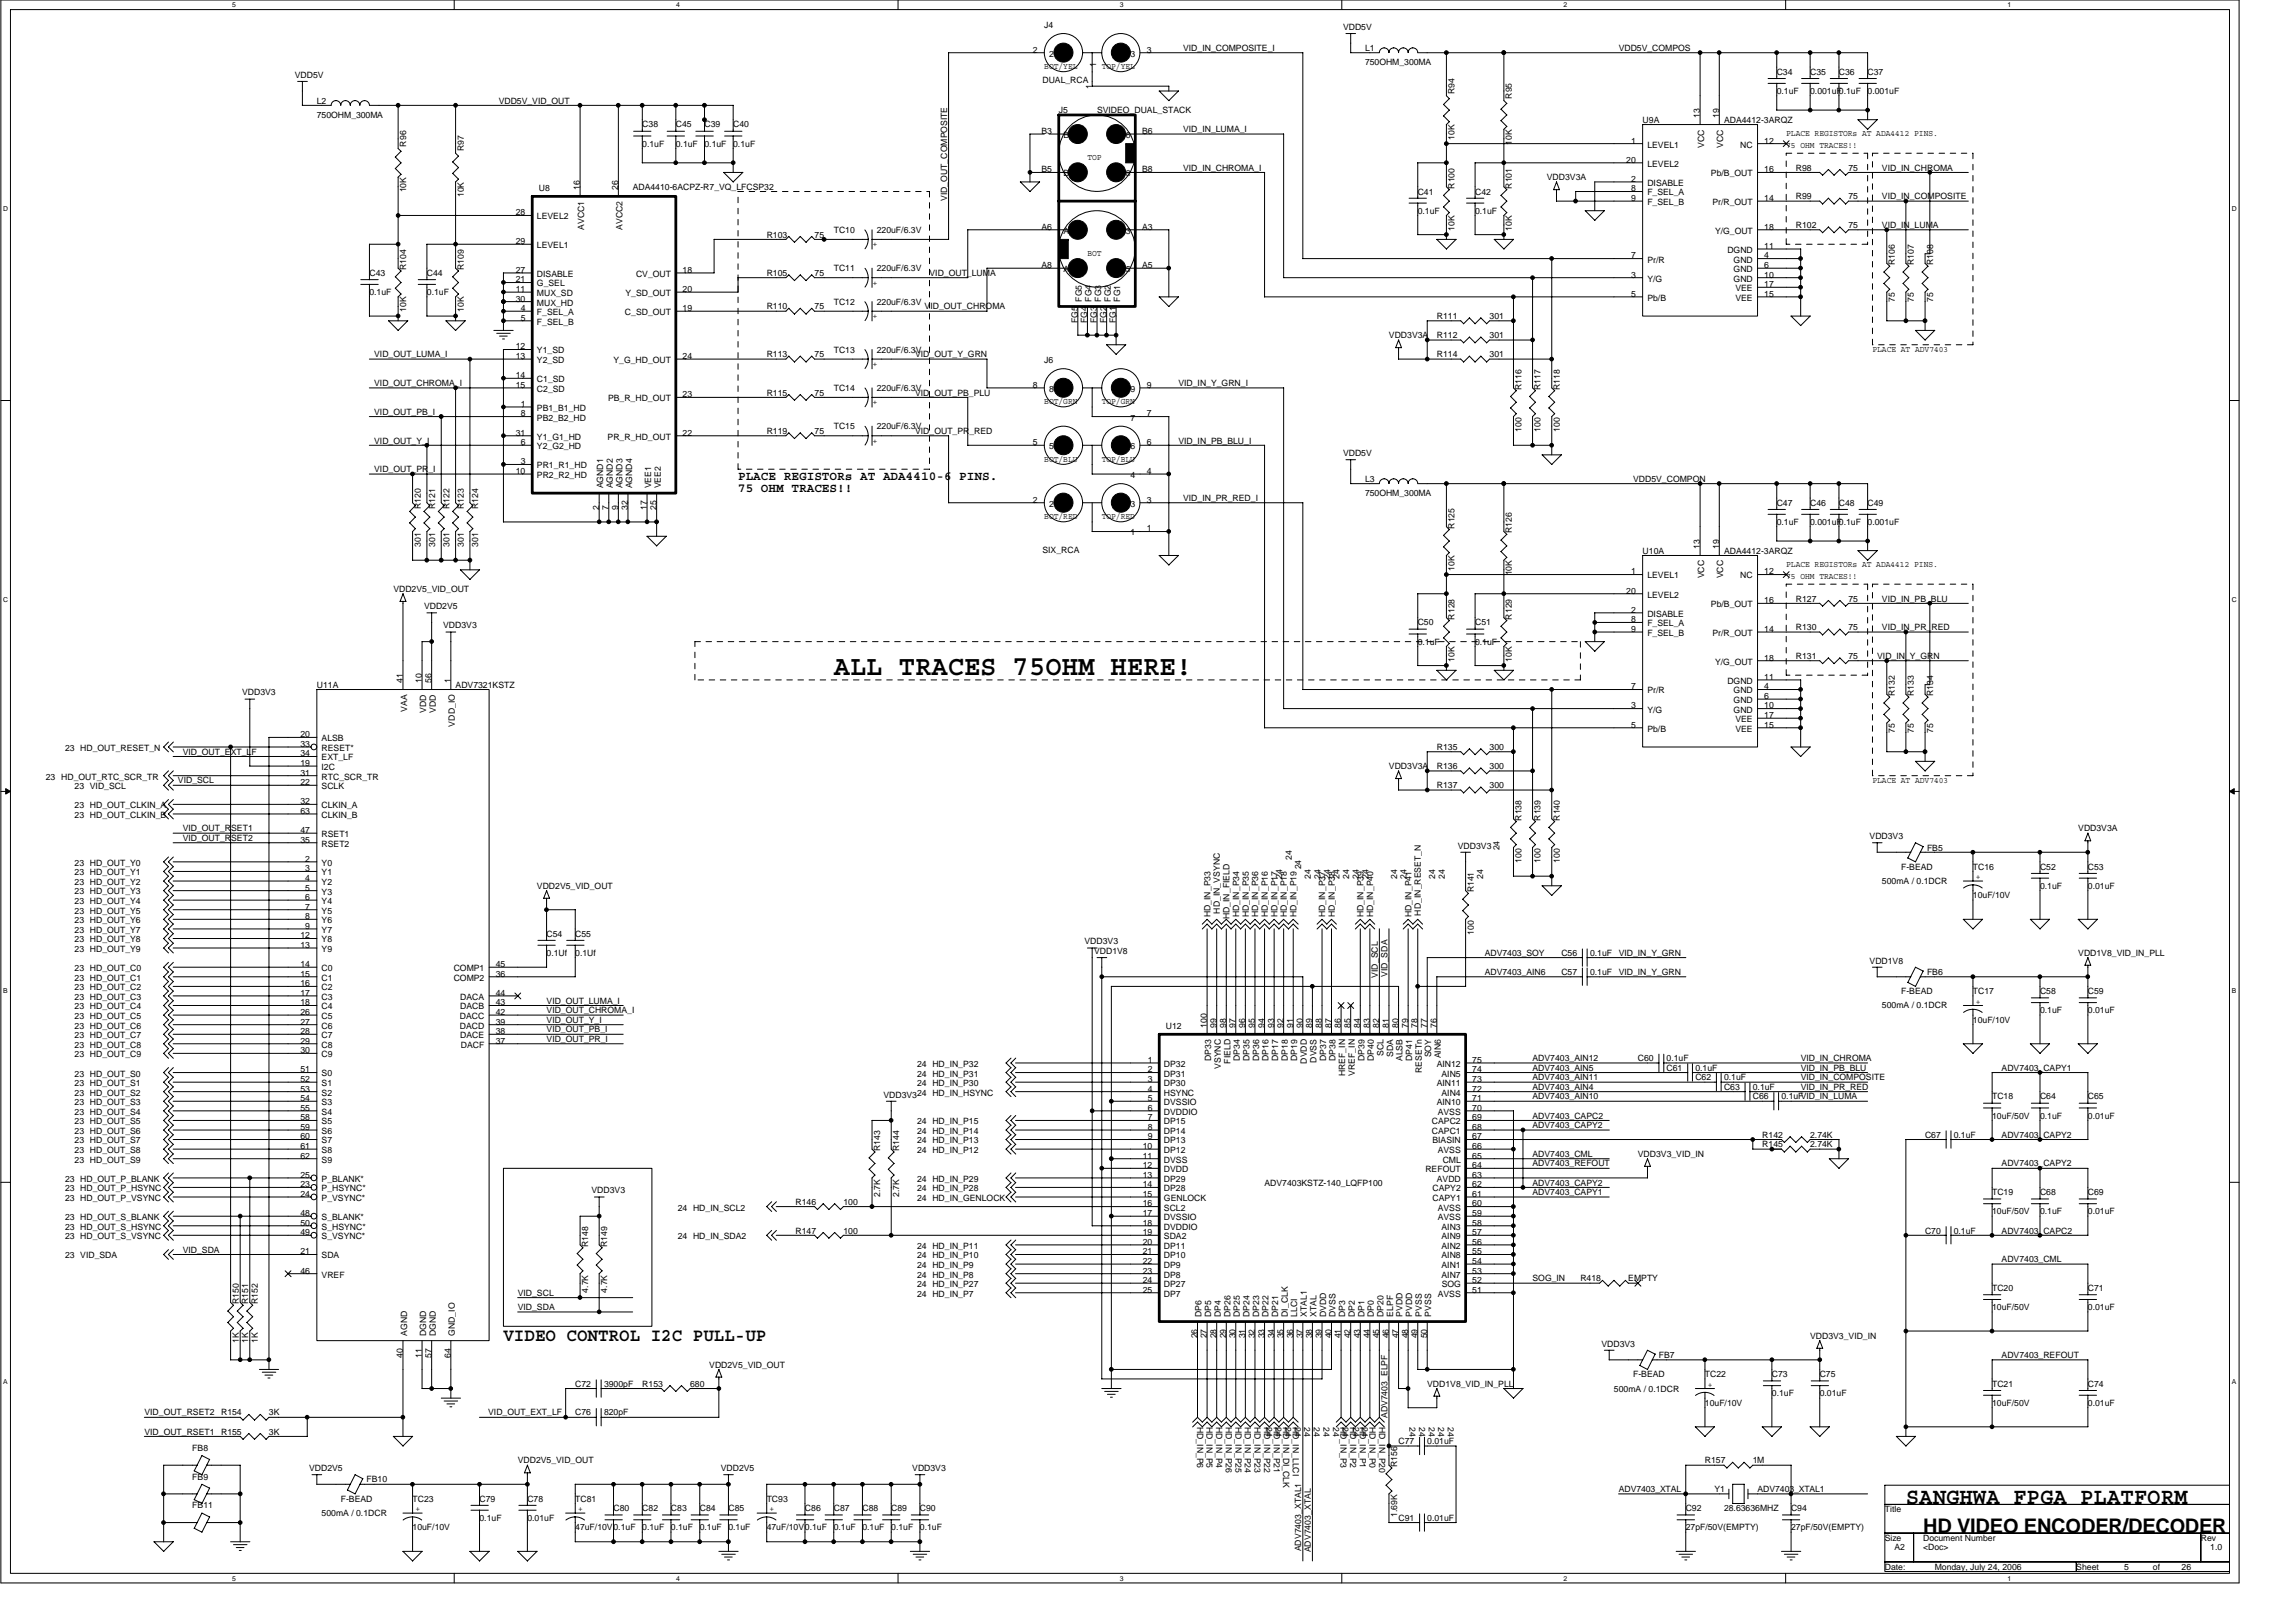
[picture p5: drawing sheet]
<svg xmlns="http://www.w3.org/2000/svg" width="420mm" height="297mm" viewBox="0 0 420 297" stroke-linecap="round" stroke-linejoin="round" font-family="sans-serif">
<defs><g id="words">
<text font-size="5.1" x="152.6" y="123.5">ALL TRACES 75OHM HERE!</text>
<text font-size="4.2" x="348.9" y="275.2">SANGHWA FPGA PLATFORM</text>
<text font-size="3.7" x="352.1" y="280.5">HD VIDEO ENCODER/DECODER</text>
<text font-size="3.3" x="92.2" y="245.5">VIDEO CONTROL I2C PULL-UP</text>
<g font-size="2.3">
<text x="135.1" y="87.8">PLACE REGISTORs AT ADA4410-6 PINS.</text>
<text x="135.1" y="90.1">75 OHM TRACES!!</text>
</g>
<g font-size="1.6">
<text x="191.2" y="5.1">J4</text>
<text x="245.9" y="5.5">VDD5V</text>
<text x="189.1" y="9.6">2</text>
<text x="192.1" y="10.4">2</text>
<text x="207" y="10.4">3</text>
<text x="209.9" y="9.6">3</text>
<text x="216.6" y="9.3">VID_IN_COMPOSITE_I</text>
<text x="249.9" y="9.3">L1</text>
<text x="249.9" y="11.9">750OHM_300MA</text>
<text x="296.3" y="9.3">VDD5V_COMPOS</text>
<text x="54" y="14.2">VDD5V</text>
<text x="190.8" y="15.3">DUAL_RCA</text>
<text x="191.2" y="12.6">BOT/YEL</text>
<text x="199.9" y="16.2" transform="rotate(-90 199.9 16.2)">1</text>
<text x="200.7" y="12.3" transform="rotate(-90 200.7 12.3)">1</text>
<text x="201.7" y="12.6">TOP/YEL</text>
<text x="266.3" y="17.2" transform="rotate(-90 266.3 17.2)">R94</text>
<text x="325.3" y="13.7">C34</text>
<text x="325.3" y="17.2">0.1uF</text>
<text x="331.4" y="13.7">C35</text>
<text x="331.4" y="17.2">0.001uF0.1uF</text>
<text x="336.7" y="13.7">C36</text>
<text x="341.9" y="13.7">C37</text>
<text x="341.9" y="17.2">0.001uF</text>
<text x="58" y="18.9">L2</text>
<text x="58" y="21.6">750OHM_300MA</text>
<text x="91.3" y="18.9">VDD5V_VID_OUT</text>
<text x="117.6" y="23.3">C38</text>
<text x="123.7" y="23.3">C45</text>
<text x="129" y="23.3">C39</text>
<text x="134.2" y="23.3">C40</text>
<text x="193.8" y="20.7">J5</text>
<text x="200.8" y="20.7">SVIDEO_DUAL_STACK</text>
<text x="276.8" y="18.1" transform="rotate(-90 276.8 18.1)">R95</text>
<text x="300.7" y="22.5">U9A</text>
<text x="311.2" y="21.6" transform="rotate(-90 311.2 21.6)">13</text>
<text x="314.7" y="21.6" transform="rotate(-90 314.7 21.6)">19</text>
<text x="315.6" y="22.5">ADA4412-3ARQZ</text>
<text x="74.4" y="26.8" transform="rotate(-90 74.4 26.8)">R96</text>
<text x="84.9" y="27.7" transform="rotate(-90 84.9 27.7)">R97</text>
<text x="117.6" y="26.8">0.1uF</text>
<text x="123.7" y="26.8">0.1uF</text>
<text x="129" y="26.8">0.1uF</text>
<text x="134.2" y="26.8">0.1uF</text>
<text x="190.7" y="24.5">B3</text>
<text x="194.7" y="25.3">B3</text>
<text x="199.1" y="29.3">TOP</text>
<text x="205" y="25.3">B6</text>
<text x="209.1" y="24.5">B6</text>
<text x="216.6" y="24.2">VID_IN_LUMA_I</text>
<text x="266.3" y="25.6" transform="rotate(-90 266.3 25.6)">10K</text>
<text x="276.8" y="26.5" transform="rotate(-90 276.8 26.5)">10K</text>
<text x="297.7" y="29.8">20</text>
<text x="298.6" y="26.3">1</text>
<text x="301.6" y="27">LEVEL1</text>
<text x="312" y="27" transform="rotate(-90 312 27)">VCC</text>
<text x="315.5" y="27" transform="rotate(-90 315.5 27)">VCC</text>
<text x="318.6" y="27">NC</text>
<text x="323" y="26.3">12</text>
<text x="327" y="24.9">PLACE REGISTORs AT ADA4412 PINS.</text>
<text x="327" y="27.1">75 OHM TRACES!!</text>
<text x="74.4" y="35.2" transform="rotate(-90 74.4 35.2)">10K</text>
<text x="98.7" y="34.9">U8</text>
<text x="106.2" y="34.7" transform="rotate(-90 106.2 34.7)">16</text>
<text x="113.2" y="34.7" transform="rotate(-90 113.2 34.7)">26</text>
<text x="115.8" y="34.7">ADA4410-6ACPZ-R7_VQ_LFCSP32</text>
<text x="190.7" y="31.5">B5</text>
<text x="194.7" y="32.3">B5</text>
<text x="205" y="32.3">B8</text>
<text x="209.1" y="31.5">B8</text>
<text x="216.6" y="31.2">VID_IN_CHROMA_I</text>
<text x="259.6" y="35.6">C41</text>
<text x="266.3" y="34.5" transform="rotate(-90 266.3 34.5)">R100</text>
<text x="270.1" y="35.6">C42</text>
<text x="276.8" y="34.5" transform="rotate(-90 276.8 34.5)">R101</text>
<text x="283.2" y="33">VDD3V3A</text>
<text x="298.6" y="35">8</text>
<text x="298.6" y="33.3">2</text>
<text x="301.6" y="35.8">F_SEL_A</text>
<text x="301.6" y="34">DISABLE</text>
<text x="301.6" y="30.5">LEVEL2</text>
<text x="313.2" y="32.3">Pb/B_OUT</text>
<text x="323" y="31.5">16</text>
<text x="328.8" y="31.2">R98</text>
<text x="338.4" y="31.2">75</text>
<text x="344.5" y="31.2">VID_IN_CHROMA</text>
<text x="84.9" y="36.1" transform="rotate(-90 84.9 36.1)">10K</text>
<text x="94.4" y="39.4">28</text>
<text x="98.3" y="40.2">LEVEL2</text>
<text x="173.4" y="36.8" transform="rotate(-90 173.4 36.8)">VID_OUT_COMPOSITE</text>
<text x="259.6" y="39.1">0.1uF</text>
<text x="270.1" y="39.1">0.1uF</text>
<text x="298.6" y="36.8">9</text>
<text x="301.6" y="37.5">F_SEL_B</text>
<text x="313.5" y="37.5">Pr/R_OUT</text>
<text x="323" y="36.8">14</text>
<text x="328.8" y="36.5">R99</text>
<text x="328.8" y="41.7">R102</text>
<text x="338.4" y="41.7">75</text>
<text x="338.4" y="36.5">75</text>
<text x="344.5" y="36.5">VID_IN_COMPOSITE</text>
<text x="344.5" y="41.7">VID_IN_LUMA</text>
<text x="94.4" y="44.7">29</text>
<text x="98.3" y="45.4">LEVEL1</text>
<text x="106.9" y="42.1" transform="rotate(-90 106.9 42.1)">AVCC1</text>
<text x="113.9" y="42.1" transform="rotate(-90 113.9 42.1)">AVCC2</text>
<text x="140.4" y="43.5">R103</text>
<text x="149.1" y="43.5">75</text>
<text x="152.6" y="42.6">TC10</text>
<text x="159.9" y="44.3" transform="rotate(90 159.9 44.3)">+</text>
<text x="160.5" y="42.6">220uF/6.3V</text>
<text x="190.7" y="42">A6</text>
<text x="194.7" y="42.8">A6</text>
<text x="199.1" y="46.8">BOT</text>
<text x="205" y="42.8">A3</text>
<text x="209.1" y="42">A3</text>
<text x="266.3" y="42.2" transform="rotate(-90 266.3 42.2)">10K</text>
<text x="276.8" y="42.2" transform="rotate(-90 276.8 42.2)">10K</text>
<text x="298.6" y="47.3">7</text>
<text x="314" y="42.8">Y/G_OUT</text>
<text x="316.2" y="46.3">DGND</text>
<text x="323" y="45.6">11</text>
<text x="323" y="42">18</text>
<text x="323" y="47.3">4</text>
<text x="67.6" y="50.5">C43</text>
<text x="67.6" y="54">0.1uF</text>
<text x="74.4" y="49.4" transform="rotate(-90 74.4 49.4)">R104</text>
<text x="78.2" y="50.5">C44</text>
<text x="78.2" y="54">0.1uF</text>
<text x="84.9" y="49.4" transform="rotate(-90 84.9 49.4)">R109</text>
<text x="94.4" y="49.9">27</text>
<text x="94.4" y="51.7">21</text>
<text x="94.4" y="53.4">11</text>
<text x="98.3" y="50.7">DISABLE</text>
<text x="98.3" y="52.4">G_SEL</text>
<text x="116.4" y="50.7">CV_OUT</text>
<text x="125" y="49.9">18</text>
<text x="125" y="53.4">20</text>
<text x="140.4" y="50.5">R105</text>
<text x="149.1" y="50.5">75</text>
<text x="152.6" y="49.6">TC11</text>
<text x="159.9" y="51.4" transform="rotate(90 159.9 51.4)">+</text>
<text x="160.5" y="49.6">220uF/6.3V</text>
<text x="170.2" y="50.5">VID_OUT_LUMA</text>
<text x="190.7" y="49.1">A8</text>
<text x="194.7" y="49.8">A8</text>
<text x="205" y="49.8">A5</text>
<text x="209.1" y="49.1">A5</text>
<text x="298.6" y="50.8">3</text>
<text x="301.6" y="51.5">Y/G</text>
<text x="301.6" y="48">Pr/R</text>
<text x="317.4" y="51.5">GND</text>
<text x="317.4" y="49.8">GND</text>
<text x="317.4" y="48">GND</text>
<text x="317.7" y="53.3">VEE</text>
<text x="323" y="52.6">17</text>
<text x="323" y="50.8">10</text>
<text x="323" y="49.1">6</text>
<text x="346.9" y="48.6" transform="rotate(-90 346.9 48.6)">R106</text>
<text x="350.4" y="48.6" transform="rotate(-90 350.4 48.6)">R107</text>
<text x="353.9" y="48.6" transform="rotate(-90 353.9 48.6)">R108</text>
<text x="74.4" y="57.1" transform="rotate(-90 74.4 57.1)">10K</text>
<text x="84.9" y="57.1" transform="rotate(-90 84.9 57.1)">10K</text>
<text x="94.4" y="55.2">30</text>
<text x="95.3" y="56.9">4</text>
<text x="95.3" y="58.7">5</text>
<text x="98.3" y="54.2">MUX_SD</text>
<text x="98.3" y="55.9">MUX_HD</text>
<text x="98.3" y="57.7">F_SEL_A</text>
<text x="98.3" y="59.4">F_SEL_B</text>
<text x="114.4" y="57.7">C_SD_OUT</text>
<text x="114.5" y="54.2">Y_SD_OUT</text>
<text x="125" y="56.9">19</text>
<text x="140.4" y="56.6">R110</text>
<text x="149.1" y="56.6">75</text>
<text x="152.6" y="55.8">TC12</text>
<text x="159.9" y="57.5" transform="rotate(90 159.9 57.5)">+</text>
<text x="160.5" y="55.8">220uF/6.3V</text>
<text x="169.3" y="56.6">VID_OUT_CHROMA</text>
<text x="197.3" y="59.2" transform="rotate(-90 197.3 59.2)">FG5</text>
<text x="198.1" y="55.2" transform="rotate(-90 198.1 55.2)">FG5</text>
<text x="199.1" y="59.2" transform="rotate(-90 199.1 59.2)">FG4</text>
<text x="199.8" y="55.2" transform="rotate(-90 199.8 55.2)">FG4</text>
<text x="200.8" y="59.2" transform="rotate(-90 200.8 59.2)">FG3</text>
<text x="201.6" y="55.2" transform="rotate(-90 201.6 55.2)">FG3</text>
<text x="202.6" y="59.2" transform="rotate(-90 202.6 59.2)">FG2</text>
<text x="203.3" y="55.2" transform="rotate(-90 203.3 55.2)">FG2</text>
<text x="204.3" y="59.2" transform="rotate(-90 204.3 59.2)">FG1</text>
<text x="205.1" y="55.2" transform="rotate(-90 205.1 55.2)">FG1</text>
<text x="263" y="58.4">R111</text>
<text x="272.7" y="58.4">301</text>
<text x="298.6" y="54.3">5</text>
<text x="301.6" y="55.1">Pb/B</text>
<text x="317.7" y="55.1">VEE</text>
<text x="323" y="54.3">15</text>
<text x="346.9" y="55.2" transform="rotate(-90 346.9 55.2)">75</text>
<text x="350.4" y="55.2" transform="rotate(-90 350.4 55.2)">75</text>
<text x="353.9" y="55.2" transform="rotate(-90 353.9 55.2)">75</text>
<text x="68.5" y="65.4">VID_OUT_LUMA_I</text>
<text x="94.4" y="63.9">12</text>
<text x="94.4" y="65.7">13</text>
<text x="98.3" y="64.7">Y1_SD</text>
<text x="125" y="65.7">24</text>
<text x="140.4" y="65.4">R113</text>
<text x="149.1" y="65.4">75</text>
<text x="152.6" y="64.5">TC13</text>
<text x="160.5" y="64.5">220uF/6.3V</text>
<text x="167.5" y="65.4">VID_OUT_Y_GRN</text>
<text x="254.3" y="61.9">VDD3V3A</text>
<text x="263" y="61.9">R112</text>
<text x="263" y="65.4">R114</text>
<text x="272.7" y="61.9">301</text>
<text x="272.7" y="65.4">301</text>
<text x="342.8" y="64.3">PLACE AT ADV7403</text>
<text x="68.5" y="70.7">VID_OUT_CHROMA_I</text>
<text x="94.4" y="69.2">14</text>
<text x="94.4" y="71">15</text>
<text x="98.3" y="66.4">Y2_SD</text>
<text x="98.3" y="70">C1_SD</text>
<text x="98.3" y="71.7">C2_SD</text>
<text x="112.3" y="66.4">Y_G_HD_OUT</text>
<text x="152.6" y="71.5">TC14</text>
<text x="159.9" y="66.3" transform="rotate(90 159.9 66.3)">+</text>
<text x="160.5" y="71.5">220uF/6.3V</text>
<text x="189.1" y="71">8</text>
<text x="191.2" y="66.4">J6</text>
<text x="192.1" y="71.7">8</text>
<text x="207" y="71.7">9</text>
<text x="209.9" y="71">9</text>
<text x="215.7" y="70.7">VID_IN_Y_GRN_I</text>
<text x="278.6" y="71.3" transform="rotate(-90 278.6 71.3)">R116</text>
<text x="282.1" y="71.3" transform="rotate(-90 282.1 71.3)">R117</text>
<text x="285.6" y="71.3" transform="rotate(-90 285.6 71.3)">R118</text>
<text x="68.5" y="75.9">VID_OUT_PB_I</text>
<text x="95.3" y="74.5">1</text>
<text x="95.3" y="76.2">8</text>
<text x="98.3" y="75.2">PB1_B1_HD</text>
<text x="98.3" y="77">PB2_B2_HD</text>
<text x="111.3" y="73.4">PB_R_HD_OUT</text>
<text x="125" y="72.7">23</text>
<text x="140.4" y="72.4">R115</text>
<text x="149.1" y="72.4">75</text>
<text x="159.9" y="73.3" transform="rotate(90 159.9 73.3)">+</text>
<text x="167.5" y="72.4">VID_OUT_PB_PLU</text>
<text x="191.2" y="74">BOT/GRN</text>
<text x="201.7" y="74">TOP/GRN</text>
<text x="207" y="77">7</text>
<text x="209.9" y="76.2">7</text>
<text x="68.5" y="81.2">VID_OUT_Y_I</text>
<text x="94.4" y="79.7">31</text>
<text x="95.3" y="81.5">6</text>
<text x="98.3" y="80.5">Y1_G1_HD</text>
<text x="98.3" y="82.2">Y2_G2_HD</text>
<text x="111.2" y="80.5">PR_R_HD_OUT</text>
<text x="125" y="79.7">22</text>
<text x="140.4" y="79.4">R119</text>
<text x="149.1" y="79.4">75</text>
<text x="152.6" y="78.5">TC15</text>
<text x="159.9" y="80.3" transform="rotate(90 159.9 80.3)">+</text>
<text x="160.5" y="78.5">220uF/6.3V</text>
<text x="167.5" y="79.4">VID_OUT_PR_RED</text>
<text x="189.1" y="81.5">5</text>
<text x="192.1" y="82.2">5</text>
<text x="207" y="82.2">6</text>
<text x="209.9" y="81.5">6</text>
<text x="215.7" y="81.2">VID_IN_PB_BLU_I</text>
<text x="245.9" y="83.4">VDD5V</text>
<text x="278.6" y="79" transform="rotate(-90 278.6 79)">100</text>
<text x="282.1" y="79" transform="rotate(-90 282.1 79)">100</text>
<text x="285.6" y="79" transform="rotate(-90 285.6 79)">100</text>
<text x="68.5" y="86.4">VID_OUT_PR_I</text>
<text x="94.4" y="86.7">10</text>
<text x="95.3" y="85">3</text>
<text x="98.3" y="85.7">PR1_R1_HD</text>
<text x="98.3" y="87.5">PR2_R2_HD</text>
<text x="110.4" y="89.4" transform="rotate(-90 110.4 89.4)">AGND1</text>
<text x="112.2" y="89.4" transform="rotate(-90 112.2 89.4)">AGND2</text>
<text x="114" y="89.4" transform="rotate(-90 114 89.4)">AGND3</text>
<text x="115.7" y="89.4" transform="rotate(-90 115.7 89.4)">AGND4</text>
<text x="119.2" y="89.4" transform="rotate(-90 119.2 89.4)">VEE1</text>
<text x="121" y="89.4" transform="rotate(-90 121 89.4)">VEE2</text>
<text x="191.2" y="84.5">BOT/BLU</text>
<text x="201.7" y="84.5">TOP/BLU</text>
<text x="207" y="87.5">4</text>
<text x="209.9" y="86.7">4</text>
<text x="249.9" y="88.2">L3</text>
<text x="299" y="88.2">VDD5V_COMPON</text>
<text x="77" y="93.2" transform="rotate(-90 77 93.2)">R120</text>
<text x="79.6" y="93.2" transform="rotate(-90 79.6 93.2)">R121</text>
<text x="82.3" y="93.2" transform="rotate(-90 82.3 93.2)">R122</text>
<text x="84.9" y="93.2" transform="rotate(-90 84.9 93.2)">R123</text>
<text x="87.5" y="93.2" transform="rotate(-90 87.5 93.2)">R124</text>
<text x="109.7" y="93.3" transform="rotate(-90 109.7 93.3)">2</text>
<text x="111.4" y="93.3" transform="rotate(-90 111.4 93.3)">7</text>
<text x="113.2" y="93.3" transform="rotate(-90 113.2 93.3)">9</text>
<text x="114.9" y="93.3" transform="rotate(-90 114.9 93.3)">32</text>
<text x="118.4" y="93.3" transform="rotate(-90 118.4 93.3)">17</text>
<text x="120.2" y="93.3" transform="rotate(-90 120.2 93.3)">25</text>
<text x="189.1" y="92">2</text>
<text x="191.2" y="95">BOT/RED</text>
<text x="192.1" y="92.7">2</text>
<text x="201.7" y="95">TOP/RED</text>
<text x="207" y="92.7">3</text>
<text x="209.9" y="92">3</text>
<text x="216.6" y="91.7">VID_IN_PR_RED_I</text>
<text x="249.9" y="90.8">750OHM_300MA</text>
<text x="325.3" y="92.6">C47</text>
<text x="331.4" y="92.6">C46</text>
<text x="336.7" y="92.6">C48</text>
<text x="341.9" y="92.6">C49</text>
<text x="77" y="100.1" transform="rotate(-90 77 100.1)">301</text>
<text x="79.6" y="100.1" transform="rotate(-90 79.6 100.1)">301</text>
<text x="82.3" y="100.1" transform="rotate(-90 82.3 100.1)">301</text>
<text x="84.9" y="100.1" transform="rotate(-90 84.9 100.1)">301</text>
<text x="87.5" y="100.1" transform="rotate(-90 87.5 100.1)">301</text>
<text x="190.8" y="101.2">SIX_RCA</text>
<text x="207" y="98">1</text>
<text x="209.9" y="97.3">1</text>
<text x="266.3" y="96.8" transform="rotate(-90 266.3 96.8)">R125</text>
<text x="276.8" y="97.6" transform="rotate(-90 276.8 97.6)">R126</text>
<text x="300.7" y="101.3">U10A</text>
<text x="311.2" y="100.4" transform="rotate(-90 311.2 100.4)">13</text>
<text x="314.7" y="100.4" transform="rotate(-90 314.7 100.4)">19</text>
<text x="315.6" y="101.3">ADA4412-3ARQZ</text>
<text x="325.3" y="96.1">0.1uF</text>
<text x="331.4" y="96.1">0.001uF0.1uF</text>
<text x="341.9" y="96.1">0.001uF</text>
<text x="266.3" y="104.5" transform="rotate(-90 266.3 104.5)">10K</text>
<text x="276.8" y="105.3" transform="rotate(-90 276.8 105.3)">10K</text>
<text x="298.6" y="105.1">1</text>
<text x="301.6" y="105.9">LEVEL1</text>
<text x="312" y="105.9" transform="rotate(-90 312 105.9)">VCC</text>
<text x="315.5" y="105.9" transform="rotate(-90 315.5 105.9)">VCC</text>
<text x="318.6" y="105.9">NC</text>
<text x="323" y="105.1">12</text>
<text x="327" y="103.8">PLACE REGISTORs AT ADA4412 PINS.</text>
<text x="327" y="105.9">75 OHM TRACES!!</text>
<text x="72" y="108.3">VDD2V5_VID_OUT</text>
<text x="77.6" y="111.5">VDD2V5</text>
<text x="266.3" y="113.4" transform="rotate(-90 266.3 113.4)">R128</text>
<text x="276.8" y="113.4" transform="rotate(-90 276.8 113.4)">R129</text>
<text x="297.7" y="108.6">20</text>
<text x="298.6" y="113.9">8</text>
<text x="298.6" y="112.1">2</text>
<text x="301.6" y="112.9">DISABLE</text>
<text x="301.6" y="109.4">LEVEL2</text>
<text x="313.2" y="111.1">Pb/B_OUT</text>
<text x="323" y="110.4">16</text>
<text x="328.8" y="110.1">R127</text>
<text x="338.4" y="110.1">75</text>
<text x="344.5" y="110.1">VID_IN_PB_BLU</text>
<text x="81.1" y="115">VDD3V3</text>
<text x="259.6" y="114.5">C50</text>
<text x="259.6" y="118">0.1uF</text>
<text x="270.1" y="114.5">C51</text>
<text x="270.1" y="118">0.1uF</text>
<text x="298.6" y="115.7">9</text>
<text x="301.6" y="116.4">F_SEL_B</text>
<text x="301.6" y="114.6">F_SEL_A</text>
<text x="313.5" y="116.4">Pr/R_OUT</text>
<text x="323" y="115.7">14</text>
<text x="328.8" y="115.3">R130</text>
<text x="338.4" y="115.3">75</text>
<text x="344.5" y="115.3">VID_IN_PR_RED</text>
<text x="58" y="125.9">U11A</text>
<text x="73.8" y="125" transform="rotate(-90 73.8 125)">41</text>
<text x="77.2" y="125" transform="rotate(-90 77.2 125)">10</text>
<text x="79" y="125" transform="rotate(-90 79 125)">56</text>
<text x="82.5" y="125" transform="rotate(-90 82.5 125)">1</text>
<text x="83.4" y="125.9">ADV7321KSTZ</text>
<text x="266.3" y="121.1" transform="rotate(-90 266.3 121.1)">10K</text>
<text x="276.8" y="121.1" transform="rotate(-90 276.8 121.1)">10K</text>
<text x="314" y="121.6">Y/G_OUT</text>
<text x="316.2" y="125.2">DGND</text>
<text x="323" y="124.4">11</text>
<text x="323" y="120.9">18</text>
<text x="328.8" y="120.6">R131</text>
<text x="338.4" y="120.6">75</text>
<text x="343.7" y="120.6">VID_IN_Y_GRN</text>
<text x="44.3" y="127.3">VDD3V3</text>
<text x="74.5" y="130.2" transform="rotate(-90 74.5 130.2)">VAA</text>
<text x="78" y="130.4" transform="rotate(-90 78 130.4)">VDD</text>
<text x="79.8" y="130.4" transform="rotate(-90 79.8 130.4)">VDD</text>
<text x="298.6" y="126.2">7</text>
<text x="298.6" y="129.7">3</text>
<text x="301.6" y="130.4">Y/G</text>
<text x="301.6" y="126.9">Pr/R</text>
<text x="317.4" y="130.4">GND</text>
<text x="317.4" y="128.7">GND</text>
<text x="317.4" y="126.9">GND</text>
<text x="323" y="131.4">17</text>
<text x="323" y="129.7">10</text>
<text x="323" y="127.9">6</text>
<text x="323" y="126.2">4</text>
<text x="346.9" y="127.4" transform="rotate(-90 346.9 127.4)">R132</text>
<text x="350.4" y="127.4" transform="rotate(-90 350.4 127.4)">R133</text>
<text x="353.9" y="127.4" transform="rotate(-90 353.9 127.4)">R134</text>
<text x="11.9" y="137.4">23 HD_OUT_RESET_N</text>
<text x="55" y="134.9">20</text>
<text x="55" y="136.7">33</text>
<text x="58.9" y="135.7">ALSB</text>
<text x="58.9" y="137.4">RESET*</text>
<text x="83.3" y="133" transform="rotate(-90 83.3 133)">VDD_IO</text>
<text x="263" y="137.2">R135</text>
<text x="272.7" y="137.2">300</text>
<text x="298.6" y="133.2">5</text>
<text x="301.6" y="133.9">Pb/B</text>
<text x="317.7" y="132.2">VEE</text>
<text x="317.7" y="133.9">VEE</text>
<text x="323" y="133.2">15</text>
<text x="346.9" y="134.1" transform="rotate(-90 346.9 134.1)">75</text>
<text x="350.4" y="134.1" transform="rotate(-90 350.4 134.1)">75</text>
<text x="353.9" y="134.1" transform="rotate(-90 353.9 134.1)">75</text>
<text x="8.4" y="142.7">23 HD_OUT_RTC_SCR_TR</text>
<text x="32.6" y="143.4">VID_SCL</text>
<text x="33.5" y="138.1">VID_OUT_EXT_LF</text>
<text x="55" y="141.9">31</text>
<text x="55" y="138.4">34</text>
<text x="55" y="140.2">19</text>
<text x="55" y="143.7">22</text>
<text x="58.9" y="142.7">RTC_SCR_TR</text>
<text x="58.9" y="139.2">EXT_LF</text>
<text x="58.9" y="140.9">I2C</text>
<text x="254.3" y="140.8">VDD3V3A</text>
<text x="263" y="140.8">R136</text>
<text x="272.7" y="140.8">300</text>
<text x="342.8" y="143.2">PLACE AT ADV7403</text>
<text x="13.7" y="147.9">23 HD_OUT_CLKIN_A</text>
<text x="13.7" y="149.7">23 HD_OUT_CLKIN_B</text>
<text x="13.7" y="144.4">23 VID_SCL</text>
<text x="55" y="148.9">63</text>
<text x="55" y="147.2">32</text>
<text x="58.9" y="149.7">CLKIN_B</text>
<text x="58.9" y="147.9">CLKIN_A</text>
<text x="58.9" y="144.4">SCLK</text>
<text x="263" y="144.3">R137</text>
<text x="272.7" y="144.3">300</text>
<text x="33.5" y="152.1">VID_OUT_RSET1</text>
<text x="33.5" y="153.9">VID_OUT_RSET2</text>
<text x="55" y="154.2">35</text>
<text x="55" y="152.5">47</text>
<text x="58.9" y="155">RSET2</text>
<text x="58.9" y="153.2">RSET1</text>
<text x="266.9" y="155.3">VDD3V3</text>
<text x="274.5" y="155.6" transform="rotate(-90 274.5 155.6)">24</text>
<text x="278.6" y="150.2" transform="rotate(-90 278.6 150.2)">R138</text>
<text x="282.1" y="150.2" transform="rotate(-90 282.1 150.2)">R139</text>
<text x="285.6" y="150.2" transform="rotate(-90 285.6 150.2)">R140</text>
<text x="342.3" y="153.5">VDD3V3</text>
<text x="352.8" y="155.7">FB5</text>
<text x="380.5" y="152.1">VDD3V3A</text>
<text x="13.7" y="158.5">23 HD_OUT_Y0</text>
<text x="13.7" y="160.2">23 HD_OUT_Y1</text>
<text x="13.7" y="162">23 HD_OUT_Y2</text>
<text x="55.9" y="161.2">4</text>
<text x="55.9" y="159.5">3</text>
<text x="55.9" y="157.7">2</text>
<text x="58.9" y="162">Y2</text>
<text x="58.9" y="160.2">Y1</text>
<text x="58.9" y="158.5">Y0</text>
<text x="234.7" y="160.9" transform="rotate(-90 234.7 160.9)">24</text>
<text x="236.5" y="157.4" transform="rotate(-90 236.5 157.4)">24</text>
<text x="238.2" y="159.1" transform="rotate(-90 238.2 159.1)">24</text>
<text x="240" y="160.9" transform="rotate(-90 240 160.9)">24</text>
<text x="241.8" y="160.9" transform="rotate(-90 241.8 160.9)">24</text>
<text x="243.5" y="160.9" transform="rotate(-90 243.5 160.9)">24</text>
<text x="245.2" y="160.9" transform="rotate(-90 245.2 160.9)">24</text>
<text x="247" y="160.9" transform="rotate(-90 247 160.9)">24</text>
<text x="248.8" y="160.9" transform="rotate(-90 248.8 160.9)">24</text>
<text x="250.5" y="160.9" transform="rotate(-90 250.5 160.9)">24</text>
<text x="255.8" y="160.9" transform="rotate(-90 255.8 160.9)">24</text>
<text x="257.5" y="160.9" transform="rotate(-90 257.5 160.9)">24</text>
<text x="262.8" y="160.9" transform="rotate(-90 262.8 160.9)">24</text>
<text x="264.5" y="160.9" transform="rotate(-90 264.5 160.9)">24</text>
<text x="271.5" y="160.9" transform="rotate(-90 271.5 160.9)">24</text>
<text x="278.6" y="157.9" transform="rotate(-90 278.6 157.9)">100</text>
<text x="282.1" y="157.9" transform="rotate(-90 282.1 157.9)">100</text>
<text x="285.6" y="157.9" transform="rotate(-90 285.6 157.9)">100</text>
<text x="344.5" y="161.8">500mA / 0.1DCR</text>
<text x="348.1" y="159.2">F-BEAD</text>
<text x="361.2" y="159.2">TC16</text>
<text x="361.7" y="160.9">+</text>
<text x="373.5" y="159.2">C52</text>
<text x="382.2" y="159.2">C53</text>
<text x="13.7" y="163.7">23 HD_OUT_Y3</text>
<text x="13.7" y="165.5">23 HD_OUT_Y4</text>
<text x="13.7" y="167.2">23 HD_OUT_Y5</text>
<text x="55.9" y="166.5">7</text>
<text x="55.9" y="164.7">6</text>
<text x="55.9" y="163">5</text>
<text x="58.9" y="167.2">Y5</text>
<text x="58.9" y="165.5">Y4</text>
<text x="58.9" y="163.7">Y3</text>
<text x="98.3" y="162.7">VDD2V5_VID_OUT</text>
<text x="221.6" y="167.9" transform="rotate(-90 221.6 167.9)">HD_IN_P33</text>
<text x="223.3" y="167.2" transform="rotate(-90 223.3 167.2)">HD_IN_VSYNC</text>
<text x="226.9" y="167.9" transform="rotate(-90 226.9 167.9)">HD_IN_P34</text>
<text x="228.6" y="167.9" transform="rotate(-90 228.6 167.9)">HD_IN_P35</text>
<text x="230.4" y="167.9" transform="rotate(-90 230.4 167.9)">HD_IN_P36</text>
<text x="232.1" y="167.9" transform="rotate(-90 232.1 167.9)">HD_IN_P16</text>
<text x="233.9" y="167.9" transform="rotate(-90 233.9 167.9)">HD_IN_P17</text>
<text x="235.6" y="167.9" transform="rotate(-90 235.6 167.9)">HD_IN_P18</text>
<text x="237.4" y="167.9" transform="rotate(-90 237.4 167.9)">HD_IN_P19</text>
<text x="242.6" y="167.9" transform="rotate(-90 242.6 167.9)">HD_IN_P37</text>
<text x="244.4" y="167.9" transform="rotate(-90 244.4 167.9)">HD_IN_P38</text>
<text x="249.6" y="167.9" transform="rotate(-90 249.6 167.9)">HD_IN_P39</text>
<text x="251.4" y="167.9" transform="rotate(-90 251.4 167.9)">HD_IN_P40</text>
<text x="258.4" y="167.9" transform="rotate(-90 258.4 167.9)">HD_IN_P41</text>
<text x="260.1" y="167.6" transform="rotate(-90 260.1 167.6)">HD_IN_RESET_N</text>
<text x="269.8" y="163.3" transform="rotate(-90 269.8 163.3)">R141</text>
<text x="361.2" y="164.4">10uF/10V</text>
<text x="373.5" y="162.7">0.1uF</text>
<text x="382.2" y="162.7">0.01uF</text>
<text x="13.7" y="169">23 HD_OUT_Y6</text>
<text x="13.7" y="170.7">23 HD_OUT_Y7</text>
<text x="13.7" y="172.5">23 HD_OUT_Y8</text>
<text x="55" y="173.5">13</text>
<text x="55" y="171.7">12</text>
<text x="55.9" y="170">9</text>
<text x="55.9" y="168.2">8</text>
<text x="58.9" y="172.5">Y8</text>
<text x="58.9" y="170.7">Y7</text>
<text x="58.9" y="169">Y6</text>
<text x="100.1" y="171.4">C54</text>
<text x="105.3" y="171.4">C55</text>
<text x="198.6" y="172.8">VDD3V3</text>
<text x="225.1" y="168.3" transform="rotate(-90 225.1 168.3)">HD_IN_FIELD</text>
<text x="269.8" y="171" transform="rotate(-90 269.8 171)">100</text>
<text x="13.7" y="174.2">23 HD_OUT_Y9</text>
<text x="13.7" y="177.7">23 HD_OUT_C0</text>
<text x="13.7" y="179.5">23 HD_OUT_C1</text>
<text x="55" y="178.8">15</text>
<text x="55" y="177">14</text>
<text x="58.9" y="174.2">Y9</text>
<text x="58.9" y="179.5">C1</text>
<text x="58.9" y="177.7">C0</text>
<text x="83.1" y="179.5">COMP2</text>
<text x="83.1" y="177.7">COMP1</text>
<text x="90.8" y="178.8">36</text>
<text x="90.8" y="177">45</text>
<text x="100.1" y="174.9">0.1Uf</text>
<text x="105.3" y="174.9">0.1Uf</text>
<text x="200.3" y="174.6">VDD1V8</text>
<text x="252.3" y="178.9" transform="rotate(-90 252.3 178.9)">VID_SCL</text>
<text x="254" y="178.8" transform="rotate(-90 254 178.8)">VID_SDA</text>
<text x="271.8" y="174.9">ADV7403_SOY</text>
<text x="271.8" y="178.4">ADV7403_AIN6</text>
<text x="285.8" y="178.4">C57</text>
<text x="285.8" y="174.9">C56</text>
<text x="291.1" y="178.4">0.1uF</text>
<text x="291.1" y="174.9">0.1uF</text>
<text x="296.3" y="174.9">VID_IN_Y_GRN</text>
<text x="296.3" y="178.4">VID_IN_Y_GRN</text>
<text x="342.3" y="176.3">VDD1V8</text>
<text x="352.8" y="178.4">FB6</text>
<text x="380.5" y="174.9">VDD1V8_VID_IN_PLL</text>
<text x="13.7" y="181.2">23 HD_OUT_C2</text>
<text x="13.7" y="183">23 HD_OUT_C3</text>
<text x="13.7" y="184.7">23 HD_OUT_C4</text>
<text x="55" y="185.8">26</text>
<text x="55" y="184">18</text>
<text x="55" y="182.2">17</text>
<text x="55" y="180.5">16</text>
<text x="58.9" y="184.7">C4</text>
<text x="58.9" y="183">C3</text>
<text x="58.9" y="181.3">C2</text>
<text x="84.3" y="184.7">DACB</text>
<text x="84.3" y="183">DACA</text>
<text x="90.8" y="185.8">42</text>
<text x="90.8" y="184">43</text>
<text x="90.8" y="182.2">44</text>
<text x="100.1" y="183.7">VID_OUT_LUMA_I</text>
<text x="100.1" y="185.4">VID_OUT_CHROMA_I</text>
<text x="344.5" y="184.6">500mA / 0.1DCR</text>
<text x="348.1" y="181.9">F-BEAD</text>
<text x="361.2" y="181.9">TC17</text>
<text x="361.7" y="183.7">+</text>
<text x="373.5" y="181.9">C58</text>
<text x="373.5" y="185.4">0.1uF</text>
<text x="382.2" y="181.9">C59</text>
<text x="382.2" y="185.4">0.01uF</text>
<text x="13.7" y="186.5">23 HD_OUT_C5</text>
<text x="13.7" y="188.3">23 HD_OUT_C6</text>
<text x="13.7" y="190">23 HD_OUT_C7</text>
<text x="13.7" y="191.7">23 HD_OUT_C8</text>
<text x="55" y="191">29</text>
<text x="55" y="189.3">28</text>
<text x="55" y="187.5">27</text>
<text x="58.9" y="191.7">C8</text>
<text x="58.9" y="190">C7</text>
<text x="58.9" y="188.3">C6</text>
<text x="58.9" y="186.5">C5</text>
<text x="84.2" y="188.3">DACD</text>
<text x="84.2" y="186.5">DACC</text>
<text x="84.3" y="190">DACE</text>
<text x="84.4" y="191.7">DACF</text>
<text x="90.8" y="191">37</text>
<text x="90.8" y="189.3">38</text>
<text x="90.8" y="187.5">39</text>
<text x="100.1" y="187.2">VID_OUT_Y_I</text>
<text x="100.1" y="189">VID_OUT_PB_I</text>
<text x="100.1" y="190.7">VID_OUT_PR_I</text>
<text x="213.5" y="188.3">U12</text>
<text x="221" y="188.1" transform="rotate(-90 221 188.1)">100</text>
<text x="222.7" y="188.1" transform="rotate(-90 222.7 188.1)">99</text>
<text x="224.5" y="188.1" transform="rotate(-90 224.5 188.1)">98</text>
<text x="226.2" y="188.1" transform="rotate(-90 226.2 188.1)">97</text>
<text x="228" y="188.1" transform="rotate(-90 228 188.1)">96</text>
<text x="229.7" y="188.1" transform="rotate(-90 229.7 188.1)">95</text>
<text x="231.5" y="188.1" transform="rotate(-90 231.5 188.1)">94</text>
<text x="233.2" y="188.1" transform="rotate(-90 233.2 188.1)">93</text>
<text x="235" y="188.1" transform="rotate(-90 235 188.1)">92</text>
<text x="236.7" y="188.1" transform="rotate(-90 236.7 188.1)">91</text>
<text x="238.5" y="188.1" transform="rotate(-90 238.5 188.1)">90</text>
<text x="240.3" y="188.1" transform="rotate(-90 240.3 188.1)">89</text>
<text x="242" y="188.1" transform="rotate(-90 242 188.1)">88</text>
<text x="243.7" y="188.1" transform="rotate(-90 243.7 188.1)">87</text>
<text x="245.5" y="188.1" transform="rotate(-90 245.5 188.1)">86</text>
<text x="247.3" y="188.1" transform="rotate(-90 247.3 188.1)">85</text>
<text x="249" y="188.1" transform="rotate(-90 249 188.1)">84</text>
<text x="250.8" y="188.1" transform="rotate(-90 250.8 188.1)">83</text>
<text x="252.5" y="188.1" transform="rotate(-90 252.5 188.1)">82</text>
<text x="254.3" y="188.1" transform="rotate(-90 254.3 188.1)">81</text>
<text x="256" y="188.1" transform="rotate(-90 256 188.1)">80</text>
<text x="257.8" y="188.1" transform="rotate(-90 257.8 188.1)">79</text>
<text x="259.5" y="188.1" transform="rotate(-90 259.5 188.1)">78</text>
<text x="261.3" y="188.1" transform="rotate(-90 261.3 188.1)">77</text>
<text x="263" y="188.1" transform="rotate(-90 263 188.1)">76</text>
<text x="361.2" y="187.2">10uF/10V</text>
<text x="13.7" y="193.5">23 HD_OUT_C9</text>
<text x="13.7" y="197">23 HD_OUT_S0</text>
<text x="55" y="196.3">51</text>
<text x="55" y="192.8">30</text>
<text x="58.9" y="197">S0</text>
<text x="58.9" y="193.5">C9</text>
<text x="167.9" y="197">24 HD_IN_P31</text>
<text x="167.9" y="195.3">24 HD_IN_P32</text>
<text x="210.1" y="194.5">1</text>
<text x="210.1" y="196.3">2</text>
<text x="213.1" y="195.3">DP32</text>
<text x="213.1" y="197">DP31</text>
<text x="221.7" y="194.1" transform="rotate(-90 221.7 194.1)">DP33</text>
<text x="223.5" y="195.6" transform="rotate(-90 223.5 195.6)">VSYNC</text>
<text x="225.2" y="194.7" transform="rotate(-90 225.2 194.7)">FIELD</text>
<text x="227" y="194.1" transform="rotate(-90 227 194.1)">DP34</text>
<text x="228.7" y="194.1" transform="rotate(-90 228.7 194.1)">DP35</text>
<text x="230.5" y="194.1" transform="rotate(-90 230.5 194.1)">DP36</text>
<text x="232.3" y="194.1" transform="rotate(-90 232.3 194.1)">DP16</text>
<text x="234" y="194.1" transform="rotate(-90 234 194.1)">DP17</text>
<text x="235.7" y="194.1" transform="rotate(-90 235.7 194.1)">DP18</text>
<text x="237.5" y="194.1" transform="rotate(-90 237.5 194.1)">DP19</text>
<text x="239.3" y="194.6" transform="rotate(-90 239.3 194.6)">DVDD</text>
<text x="241" y="194.5" transform="rotate(-90 241 194.5)">DVSS</text>
<text x="242.8" y="194.1" transform="rotate(-90 242.8 194.1)">DP37</text>
<text x="244.5" y="194.1" transform="rotate(-90 244.5 194.1)">DP38</text>
<text x="246.3" y="197" transform="rotate(-90 246.3 197)">HREF_IN</text>
<text x="248" y="196.9" transform="rotate(-90 248 196.9)">VREF_IN</text>
<text x="249.8" y="194.1" transform="rotate(-90 249.8 194.1)">DP39</text>
<text x="251.5" y="194.1" transform="rotate(-90 251.5 194.1)">DP40</text>
<text x="253.3" y="193.3" transform="rotate(-90 253.3 193.3)">SCL</text>
<text x="255" y="193.4" transform="rotate(-90 255 193.4)">SDA</text>
<text x="256.8" y="194.2" transform="rotate(-90 256.8 194.2)">ALSB</text>
<text x="258.5" y="194.1" transform="rotate(-90 258.5 194.1)">DP41</text>
<text x="260.3" y="196.3" transform="rotate(-90 260.3 196.3)">RESETn</text>
<text x="262" y="193.5" transform="rotate(-90 262 193.5)">SOY</text>
<text x="263" y="195.3">AIN12</text>
<text x="263.8" y="193.7" transform="rotate(-90 263.8 193.7)">AIN6</text>
<text x="263.9" y="197">AIN5</text>
<text x="269.5" y="194.5">75</text>
<text x="269.5" y="196.3">74</text>
<text x="280.6" y="196">ADV7403_AIN5</text>
<text x="280.6" y="197.7">ADV7403_AIN11</text>
<text x="280.6" y="194.2">ADV7403_AIN12</text>
<text x="299.9" y="194.2">C60</text>
<text x="305.1" y="194.2">0.1uF</text>
<text x="305.1" y="196">C61</text>
<text x="310.4" y="196">0.1uF</text>
<text x="310.4" y="197.7">C62</text>
<text x="315.6" y="197.7">0.1uF</text>
<text x="329.7" y="194.2">VID_IN_CHROMA</text>
<text x="329.7" y="196">VID_IN_PB_BLU</text>
<text x="329.7" y="197.7">VID_IN_COMPOSITE</text>
<text x="366.4" y="196">ADV7403_CAPY1</text>
<text x="13.7" y="198.8">23 HD_OUT_S1</text>
<text x="13.7" y="200.5">23 HD_OUT_S2</text>
<text x="13.7" y="202.3">23 HD_OUT_S3</text>
<text x="55" y="203.3">55</text>
<text x="55" y="201.5">54</text>
<text x="55" y="199.8">53</text>
<text x="55" y="198">52</text>
<text x="58.9" y="202.3">S3</text>
<text x="58.9" y="200.5">S2</text>
<text x="58.9" y="198.8">S1</text>
<text x="161.7" y="200.9">VDD3V324 HD_IN_HSYNC</text>
<text x="167.9" y="198.8">24 HD_IN_P30</text>
<text x="210.1" y="198">3</text>
<text x="210.1" y="199.8">4</text>
<text x="210.1" y="201.5">5</text>
<text x="210.1" y="203.3">6</text>
<text x="213.1" y="198.8">DP30</text>
<text x="213.1" y="200.5">HSYNC</text>
<text x="213.1" y="202.3">DVSSIO</text>
<text x="263" y="198.8">AIN11</text>
<text x="263" y="202.3">AIN10</text>
<text x="263.9" y="200.5">AIN4</text>
<text x="269.5" y="198">73</text>
<text x="269.5" y="199.8">72</text>
<text x="269.5" y="201.5">71</text>
<text x="269.5" y="203.3">70</text>
<text x="280.6" y="199.5">ADV7403_AIN4</text>
<text x="280.6" y="201.2">ADV7403_AIN10</text>
<text x="315.6" y="199.5">C63</text>
<text x="320.9" y="199.5">0.1uF</text>
<text x="320.9" y="201.2">C66</text>
<text x="326.1" y="201.2">0.1uFVID_IN_LUMA</text>
<text x="329.7" y="199.5">VID_IN_PR_RED</text>
<text x="364.7" y="201.2">TC18</text>
<text x="373.5" y="201.2">C64</text>
<text x="382.2" y="201.2">C65</text>
<text x="13.7" y="204">23 HD_OUT_S4</text>
<text x="13.7" y="205.8">23 HD_OUT_S5</text>
<text x="13.7" y="207.5">23 HD_OUT_S6</text>
<text x="13.7" y="209.3">23 HD_OUT_S7</text>
<text x="55" y="208.5">60</text>
<text x="55" y="206.8">59</text>
<text x="55" y="205">58</text>
<text x="58.9" y="209.3">S7</text>
<text x="58.9" y="207.5">S6</text>
<text x="58.9" y="205.8">S5</text>
<text x="58.9" y="204">S4</text>
<text x="167.9" y="209.3">24 HD_IN_P13</text>
<text x="167.9" y="207.5">24 HD_IN_P14</text>
<text x="167.9" y="205.8">24 HD_IN_P15</text>
<text x="210.1" y="205">7</text>
<text x="210.1" y="206.8">8</text>
<text x="210.1" y="208.5">9</text>
<text x="213.1" y="204">DVDDIO</text>
<text x="213.1" y="205.8">DP15</text>
<text x="213.1" y="207.5">DP14</text>
<text x="213.1" y="209.3">DP13</text>
<text x="262.2" y="205.8">CAPC2</text>
<text x="262.2" y="207.5">CAPC1</text>
<text x="262.2" y="209.3">BIASIN</text>
<text x="263.2" y="204">AVSS</text>
<text x="269.5" y="205">69</text>
<text x="269.5" y="206.8">68</text>
<text x="269.5" y="208.5">67</text>
<text x="280.6" y="204.7">ADV7403_CAPC2</text>
<text x="280.6" y="206.5">ADV7403_CAPY2</text>
<text x="322.6" y="208.2">R142</text>
<text x="322.6" y="210">R145</text>
<text x="331.4" y="208.2">2.74K</text>
<text x="331.4" y="210">2.74K</text>
<text x="352.4" y="208.2">C67</text>
<text x="357.7" y="208.2">0.1uF</text>
<text x="364.7" y="204.7">10uF/50V</text>
<text x="366.4" y="208.2">ADV7403_CAPY2</text>
<text x="373.5" y="204.7">0.1uF</text>
<text x="382.2" y="204.7">0.01uF</text>
<text x="13.7" y="211">23 HD_OUT_S8</text>
<text x="13.7" y="212.8">23 HD_OUT_S9</text>
<text x="55" y="212">62</text>
<text x="55" y="210.3">61</text>
<text x="55" y="215.6">25</text>
<text x="58.9" y="212.8">S9</text>
<text x="58.9" y="211">S8</text>
<text x="161.1" y="210.7" transform="rotate(-90 161.1 210.7)">R143</text>
<text x="164.6" y="210.7" transform="rotate(-90 164.6 210.7)">R144</text>
<text x="167.9" y="211">24 HD_IN_P12</text>
<text x="209.2" y="210.3">10</text>
<text x="209.2" y="212">11</text>
<text x="209.2" y="213.8">12</text>
<text x="209.2" y="215.6">13</text>
<text x="213.1" y="211">DP12</text>
<text x="213.1" y="212.8">DVSS</text>
<text x="213.1" y="214.5">DVDD</text>
<text x="261" y="214.5">REFOUT</text>
<text x="263.2" y="211">AVSS</text>
<text x="264.1" y="212.8">CML</text>
<text x="269.5" y="210.3">66</text>
<text x="269.5" y="212">65</text>
<text x="269.5" y="213.8">64</text>
<text x="269.5" y="215.6">63</text>
<text x="280.6" y="213.5">ADV7403_REFOUT</text>
<text x="280.6" y="211.7">ADV7403_CML</text>
<text x="299.9" y="211.7">VDD3V3_VID_IN</text>
<text x="366.4" y="213.5">ADV7403_CAPY2</text>
<text x="11.9" y="216.3">23 HD_OUT_P_BLANK</text>
<text x="11.9" y="218">23 HD_OUT_P_HSYNC</text>
<text x="11.9" y="219.8">23 HD_OUT_P_VSYNC</text>
<text x="55" y="217.3">23</text>
<text x="55" y="219.1">24</text>
<text x="58.9" y="218">P_HSYNC*</text>
<text x="58.9" y="219.8">P_VSYNC*</text>
<text x="58.9" y="216.3">P_BLANK*</text>
<text x="108.3" y="218.4">VDD3V3</text>
<text x="124.1" y="221.6">24 HD_IN_SCL2</text>
<text x="145.6" y="220.5">R146</text>
<text x="154.4" y="220.5">100</text>
<text x="161.1" y="219.1" transform="rotate(-90 161.1 219.1)">2.7K</text>
<text x="164.6" y="219.1" transform="rotate(-90 164.6 219.1)">2.7K</text>
<text x="167.9" y="218">24 HD_IN_P28</text>
<text x="167.9" y="216.3">24 HD_IN_P29</text>
<text x="167.9" y="219.8">24 HD_IN_GENLOCK</text>
<text x="209.2" y="217.3">14</text>
<text x="209.2" y="219.1">15</text>
<text x="209.2" y="220.8">16</text>
<text x="213.1" y="216.3">DP29</text>
<text x="213.1" y="218">DP28</text>
<text x="213.1" y="219.8">GENLOCK</text>
<text x="213.1" y="221.6">SCL2</text>
<text x="231.5" y="217">ADV7403KSTZ-140_LQFP100</text>
<text x="262.3" y="218">CAPY2</text>
<text x="262.3" y="219.8">CAPY1</text>
<text x="263" y="216.3">AVDD</text>
<text x="263.2" y="221.6">AVSS</text>
<text x="269.5" y="217.3">62</text>
<text x="269.5" y="219.1">61</text>
<text x="269.5" y="220.8">60</text>
<text x="280.6" y="218.7">ADV7403_CAPY1</text>
<text x="280.6" y="217">ADV7403_CAPY2</text>
<text x="364.7" y="218.7">TC19</text>
<text x="373.5" y="218.7">C68</text>
<text x="382.2" y="218.7">C69</text>
<text x="11.9" y="223.3">23 HD_OUT_S_BLANK</text>
<text x="11.9" y="225">23 HD_OUT_S_HSYNC</text>
<text x="11.9" y="226.8">23 HD_OUT_S_VSYNC</text>
<text x="55" y="224.3">50</text>
<text x="55" y="226.1">49</text>
<text x="55" y="222.6">48</text>
<text x="58.9" y="225.1">S_HSYNC*</text>
<text x="58.9" y="226.8">S_VSYNC*</text>
<text x="58.9" y="223.3">S_BLANK*</text>
<text x="124.1" y="226.8">24 HD_IN_SDA2</text>
<text x="145.6" y="225.8">R147</text>
<text x="154.4" y="225.8">100</text>
<text x="209.2" y="222.6">17</text>
<text x="209.2" y="224.3">18</text>
<text x="209.2" y="226.1">19</text>
<text x="209.2" y="227.8">20</text>
<text x="213.1" y="223.3">DVSSIO</text>
<text x="213.1" y="225.1">DVDDIO</text>
<text x="213.1" y="226.8">SDA2</text>
<text x="263.2" y="223.3">AVSS</text>
<text x="263.9" y="225.1">AIN3</text>
<text x="263.9" y="226.8">AIN9</text>
<text x="269.5" y="222.6">59</text>
<text x="269.5" y="224.3">58</text>
<text x="269.5" y="226.1">57</text>
<text x="269.5" y="227.8">56</text>
<text x="352.4" y="225.8">C70</text>
<text x="357.7" y="225.8">0.1uF</text>
<text x="364.7" y="222.2">10uF/50V</text>
<text x="366.4" y="225.8">ADV7403_CAPC2</text>
<text x="373.5" y="222.2">0.1uF</text>
<text x="382.2" y="222.2">0.01uF</text>
<text x="11.9" y="230.3">23 VID_SDA</text>
<text x="33.5" y="229.3">VID_SDA</text>
<text x="55" y="229.6">21</text>
<text x="55" y="233.1">46</text>
<text x="58.9" y="230.3">SDA</text>
<text x="58.9" y="233.8">VREF</text>
<text x="107.7" y="228.2" transform="rotate(-90 107.7 228.2)">R148</text>
<text x="111.2" y="228.2" transform="rotate(-90 111.2 228.2)">R149</text>
<text x="167.9" y="233.8">24 HD_IN_P8</text>
<text x="167.9" y="232.1">24 HD_IN_P9</text>
<text x="167.9" y="230.3">24 HD_IN_P10</text>
<text x="167.9" y="228.6">24 HD_IN_P11</text>
<text x="209.2" y="229.6">21</text>
<text x="209.2" y="231.3">22</text>
<text x="209.2" y="233.1">23</text>
<text x="213.1" y="228.6">DP11</text>
<text x="213.1" y="230.3">DP10</text>
<text x="213.1" y="232.1">DP9</text>
<text x="213.1" y="233.8">DP8</text>
<text x="263.9" y="228.6">AIN2</text>
<text x="263.9" y="230.3">AIN8</text>
<text x="263.9" y="232.1">AIN1</text>
<text x="263.9" y="233.8">AIN7</text>
<text x="269.5" y="229.6">55</text>
<text x="269.5" y="231.3">54</text>
<text x="269.5" y="233.1">53</text>
<text x="366.4" y="231">ADV7403_CML</text>
<text x="43.7" y="238.7" transform="rotate(-90 43.7 238.7)">R150</text>
<text x="45.5" y="238.7" transform="rotate(-90 45.5 238.7)">R151</text>
<text x="47.2" y="238.7" transform="rotate(-90 47.2 238.7)">R152</text>
<text x="94.8" y="237.2">VID_SCL</text>
<text x="94.8" y="239.8">VID_SDA</text>
<text x="107.7" y="236.6" transform="rotate(-90 107.7 236.6)">4.7K</text>
<text x="111.2" y="236.6" transform="rotate(-90 111.2 236.6)">4.7K</text>
<text x="167.9" y="237.3">24 HD_IN_P7</text>
<text x="167.9" y="235.6">24 HD_IN_P27</text>
<text x="209.2" y="234.8">24</text>
<text x="209.2" y="236.6">25</text>
<text x="213.1" y="235.6">DP27</text>
<text x="213.1" y="237.3">DP7</text>
<text x="263.2" y="237.3">AVSS</text>
<text x="263.9" y="235.6">SOG</text>
<text x="269.5" y="234.8">52</text>
<text x="269.5" y="236.6">51</text>
<text x="280.6" y="234.5">SOG_IN</text>
<text x="289.3" y="234.5">R418</text>
<text x="298.1" y="234.5">EMPTY</text>
<text x="364.7" y="236.3">TC20</text>
<text x="364.7" y="239.8">10uF/50V</text>
<text x="382.2" y="236.3">C71</text>
<text x="382.2" y="239.8">0.01uF</text>
<text x="43.7" y="245.7" transform="rotate(-90 43.7 245.7)">1K</text>
<text x="45.5" y="245.7" transform="rotate(-90 45.5 245.7)">1K</text>
<text x="47.2" y="245.7" transform="rotate(-90 47.2 245.7)">1K</text>
<text x="74.5" y="244.5" transform="rotate(-90 74.5 244.5)">AGND</text>
<text x="78" y="244.5" transform="rotate(-90 78 244.5)">DGND</text>
<text x="79.8" y="244.5" transform="rotate(-90 79.8 244.5)">DGND</text>
<text x="83.3" y="244.5" transform="rotate(-90 83.3 244.5)">GND_IO</text>
<text x="219.2" y="245" transform="rotate(-90 219.2 245)">26</text>
<text x="220" y="241" transform="rotate(-90 220 241)">DP6</text>
<text x="221" y="245" transform="rotate(-90 221 245)">27</text>
<text x="221.7" y="241" transform="rotate(-90 221.7 241)">DP5</text>
<text x="222.7" y="245" transform="rotate(-90 222.7 245)">28</text>
<text x="223.5" y="241" transform="rotate(-90 223.5 241)">DP4</text>
<text x="224.5" y="245" transform="rotate(-90 224.5 245)">29</text>
<text x="225.2" y="241" transform="rotate(-90 225.2 241)">DP26</text>
<text x="226.2" y="245" transform="rotate(-90 226.2 245)">30</text>
<text x="227" y="241" transform="rotate(-90 227 241)">DP25</text>
<text x="228" y="245" transform="rotate(-90 228 245)">31</text>
<text x="228.7" y="241" transform="rotate(-90 228.7 241)">DP24</text>
<text x="229.7" y="245" transform="rotate(-90 229.7 245)">32</text>
<text x="230.5" y="241" transform="rotate(-90 230.5 241)">DP23</text>
<text x="231.5" y="245" transform="rotate(-90 231.5 245)">33</text>
<text x="232.3" y="241" transform="rotate(-90 232.3 241)">DP22</text>
<text x="233.2" y="245" transform="rotate(-90 233.2 245)">34</text>
<text x="234" y="241" transform="rotate(-90 234 241)">DP21</text>
<text x="235" y="245" transform="rotate(-90 235 245)">35</text>
<text x="235.7" y="241" transform="rotate(-90 235.7 241)">DI_CLK</text>
<text x="236.7" y="245" transform="rotate(-90 236.7 245)">36</text>
<text x="237.5" y="241" transform="rotate(-90 237.5 241)">LLCI</text>
<text x="238.5" y="245" transform="rotate(-90 238.5 245)">37</text>
<text x="239.3" y="241" transform="rotate(-90 239.3 241)">XTAL1</text>
<text x="240.3" y="245" transform="rotate(-90 240.3 245)">38</text>
<text x="241" y="241" transform="rotate(-90 241 241)">XTAL</text>
<text x="242" y="245" transform="rotate(-90 242 245)">39</text>
<text x="242.8" y="241" transform="rotate(-90 242.8 241)">DVDD</text>
<text x="243.7" y="245" transform="rotate(-90 243.7 245)">40</text>
<text x="244.5" y="241" transform="rotate(-90 244.5 241)">DVSS</text>
<text x="245.5" y="245" transform="rotate(-90 245.5 245)">41</text>
<text x="246.3" y="241" transform="rotate(-90 246.3 241)">DP3</text>
<text x="247.3" y="245" transform="rotate(-90 247.3 245)">42</text>
<text x="248" y="241" transform="rotate(-90 248 241)">DP2</text>
<text x="249" y="245" transform="rotate(-90 249 245)">43</text>
<text x="249.8" y="241" transform="rotate(-90 249.8 241)">DP1</text>
<text x="250.8" y="245" transform="rotate(-90 250.8 245)">44</text>
<text x="251.5" y="241" transform="rotate(-90 251.5 241)">DP0</text>
<text x="252.5" y="245" transform="rotate(-90 252.5 245)">45</text>
<text x="253.3" y="241" transform="rotate(-90 253.3 241)">DP20</text>
<text x="254.3" y="245" transform="rotate(-90 254.3 245)">46</text>
<text x="255" y="241" transform="rotate(-90 255 241)">ELPF</text>
<text x="256" y="245" transform="rotate(-90 256 245)">47</text>
<text x="256.8" y="241" transform="rotate(-90 256.8 241)">PVDD</text>
<text x="257.8" y="245" transform="rotate(-90 257.8 245)">48</text>
<text x="258.5" y="241" transform="rotate(-90 258.5 241)">PVDD</text>
<text x="259.5" y="245" transform="rotate(-90 259.5 245)">49</text>
<text x="260.3" y="241" transform="rotate(-90 260.3 241)">PVSS</text>
<text x="261.3" y="245" transform="rotate(-90 261.3 245)">50</text>
<text x="262" y="241" transform="rotate(-90 262 241)">PVSS</text>
<text x="331.4" y="245">VDD3V3_VID_IN</text>
<text x="73.8" y="248.5" transform="rotate(-90 73.8 248.5)">40</text>
<text x="77.2" y="248.5" transform="rotate(-90 77.2 248.5)">11</text>
<text x="79" y="248.5" transform="rotate(-90 79 248.5)">57</text>
<text x="82.5" y="248.5" transform="rotate(-90 82.5 248.5)">64</text>
<text x="129.8" y="250.3">VDD2V5_VID_OUT</text>
<text x="293.2" y="246.4">VDD3V3</text>
<text x="303.7" y="248.5">FB7</text>
<text x="366.4" y="248.5">ADV7403_REFOUT</text>
<text x="105.3" y="253.8">C72</text>
<text x="110.6" y="253.8">3900pF</text>
<text x="117.6" y="253.8">R153</text>
<text x="126.4" y="253.8">680</text>
<text x="261.3" y="253.8">VDD1V8_VID_IN_PLL</text>
<text x="295.5" y="254.7">500mA / 0.1DCR</text>
<text x="299" y="252.1">F-BEAD</text>
<text x="312.1" y="252.1">TC22</text>
<text x="312.1" y="257.3">10uF/10V</text>
<text x="312.6" y="253.8">+</text>
<text x="324.4" y="252.1">C73</text>
<text x="324.4" y="255.5">0.1uF</text>
<text x="333.2" y="252.1">C75</text>
<text x="333.2" y="255.5">0.01uF</text>
<text x="364.7" y="253.8">TC21</text>
<text x="364.7" y="257.3">10uF/50V</text>
<text x="382.2" y="253.8">C74</text>
<text x="382.2" y="257.3">0.01uF</text>
<text x="26.4" y="259.1">VID_OUT_RSET2</text>
<text x="26.4" y="262.6">VID_OUT_RSET1</text>
<text x="40.5" y="262.6">R155</text>
<text x="40.5" y="259.1">R154</text>
<text x="49.2" y="262.6">3K</text>
<text x="49.2" y="259.1">3K</text>
<text x="89.4" y="259.1">VID_OUT_EXT_LF</text>
<text x="105.3" y="259.1">C76</text>
<text x="110.6" y="259.1">820pF</text>
<text x="219.1" y="261.1" transform="rotate(90 219.1 261.1)">HD_IN_P6</text>
<text x="220.9" y="261.1" transform="rotate(90 220.9 261.1)">HD_IN_P5</text>
<text x="222.7" y="261.1" transform="rotate(90 222.7 261.1)">HD_IN_P4</text>
<text x="224.4" y="261.1" transform="rotate(90 224.4 261.1)">HD_IN_P26</text>
<text x="226.2" y="261.1" transform="rotate(90 226.2 261.1)">HD_IN_P25</text>
<text x="227.9" y="261.1" transform="rotate(90 227.9 261.1)">HD_IN_P24</text>
<text x="229.7" y="261.1" transform="rotate(90 229.7 261.1)">HD_IN_P23</text>
<text x="231.4" y="261.1" transform="rotate(90 231.4 261.1)">HD_IN_P22</text>
<text x="231.8" y="261.1" transform="rotate(90 231.8 261.1)">24</text>
<text x="233.2" y="261.1" transform="rotate(90 233.2 261.1)">HD_IN_P21</text>
<text x="233.5" y="261.1" transform="rotate(90 233.5 261.1)">24</text>
<text x="234.9" y="261.1" transform="rotate(90 234.9 261.1)">HD_IN_DI_CLK</text>
<text x="235.3" y="261.1" transform="rotate(90 235.3 261.1)">24</text>
<text x="236.7" y="261.1" transform="rotate(90 236.7 261.1)">HD_IN_LLCI</text>
<text x="237" y="261.1" transform="rotate(90 237 261.1)">24</text>
<text x="238.8" y="261.1" transform="rotate(90 238.8 261.1)">24</text>
<text x="240.5" y="261.1" transform="rotate(90 240.5 261.1)">24</text>
<text x="242.3" y="261.1" transform="rotate(90 242.3 261.1)">24</text>
<text x="244" y="261.1" transform="rotate(90 244 261.1)">24</text>
<text x="245.4" y="261.1" transform="rotate(90 245.4 261.1)">HD_IN_P3</text>
<text x="245.8" y="261.1" transform="rotate(90 245.8 261.1)">24</text>
<text x="247.2" y="261.1" transform="rotate(90 247.2 261.1)">HD_IN_P2</text>
<text x="247.7" y="261.1" transform="rotate(90 247.7 261.1)">24</text>
<text x="249" y="261.1" transform="rotate(90 249 261.1)">HD_IN_P1</text>
<text x="249.3" y="261.1" transform="rotate(90 249.3 261.1)">24</text>
<text x="250.7" y="261.1" transform="rotate(90 250.7 261.1)">HD_IN_P0</text>
<text x="252.5" y="261.1" transform="rotate(90 252.5 261.1)">HD_IN_P20</text>
<text x="254" y="259.6" transform="rotate(-90 254 259.6)">ADV7403_ELPF</text>
<text x="258.1" y="261.1" transform="rotate(90 258.1 261.1)">24</text>
<text x="259.8" y="261.1" transform="rotate(90 259.8 261.1)">24</text>
<text x="261.6" y="261.1" transform="rotate(90 261.6 261.1)">24</text>
<text x="263.3" y="261.1" transform="rotate(90 263.3 261.1)">24</text>
<text x="265.1" y="261.1" transform="rotate(90 265.1 261.1)">24</text>
<text x="35.2" y="265.5">FB8</text>
<text x="56.6" y="269.2">VDD2V5</text>
<text x="94.8" y="267.8">VDD2V5_VID_OUT</text>
<text x="132" y="269.2">VDD2V5</text>
<text x="167" y="269.2">VDD3V3</text>
<text x="255.8" y="268.5" transform="rotate(-90 255.8 268.5)">R156</text>
<text x="256" y="264.3">C77</text>
<text x="261.3" y="264.3">0.01uF</text>
<text x="312.1" y="267.8">R157</text>
<text x="320.9" y="267.8">1M</text>
<text x="35.2" y="270.8">FB9</text>
<text x="62.4" y="274.8">F-BEAD</text>
<text x="67.1" y="271.3">FB10</text>
<text x="75.5" y="274.8">TC23</text>
<text x="87.8" y="274.8">C79</text>
<text x="96.6" y="274.8">C78</text>
<text x="105.3" y="274.8">TC81</text>
<text x="140.4" y="274.8">TC93</text>
<text x="296.3" y="273.1">ADV7403_XTAL</text>
<text x="313.9" y="273.1">Y1</text>
<text x="321.8" y="273.1">ADV7403_XTAL1</text>
<text x="35.2" y="276.1">FB11</text>
<text x="58.9" y="277.5">500mA / 0.1DCR</text>
<text x="75.5" y="280.1">10uF/10V</text>
<text x="76" y="276.6">+</text>
<text x="87.8" y="278.3">0.1uF</text>
<text x="96.6" y="278.3">0.01uF</text>
<text x="105.3" y="280.1">47uF/10V0.1uF</text>
<text x="105.8" y="276.6">+</text>
<text x="112.3" y="276.6">C80</text>
<text x="117.6" y="276.6">C82</text>
<text x="117.6" y="280.1">0.1uF</text>
<text x="122.8" y="276.6">C83</text>
<text x="122.8" y="280.1">0.1uF</text>
<text x="128.1" y="276.6">C84</text>
<text x="128.1" y="280.1">0.1uF</text>
<text x="133.4" y="276.6">C85</text>
<text x="133.4" y="280.1">0.1uF</text>
<text x="140.4" y="280.1">47uF/10V0.1uF</text>
<text x="140.9" y="276.6">+</text>
<text x="147.4" y="276.6">C86</text>
<text x="152.6" y="276.6">C87</text>
<text x="152.6" y="280.1">0.1uF</text>
<text x="157.9" y="276.6">C88</text>
<text x="157.9" y="280.1">0.1uF</text>
<text x="163.2" y="276.6">C89</text>
<text x="163.2" y="280.1">0.1uF</text>
<text x="168.4" y="276.6">C90</text>
<text x="168.4" y="280.1">0.1uF</text>
<text x="255.8" y="277.6" transform="rotate(-90 255.8 277.6)">1.69K</text>
<text x="256" y="278.3">C91</text>
<text x="261.3" y="278.3">0.01uF</text>
<text x="308.6" y="276.6">C92</text>
<text x="308.6" y="280.1">27pF/50V(EMPTY)</text>
<text x="315.6" y="276.6">28.63636MHZ</text>
<text x="327.9" y="276.6">C94</text>
<text x="327.9" y="280.1">27pF/50V(EMPTY)</text>
<text x="345.1" y="276.8">Title</text>
<text x="238.2" y="283.9" transform="rotate(-90 238.2 283.9)">ADV7403_XTAL1</text>
<text x="240" y="284.1" transform="rotate(-90 240 284.1)">ADV7403_XTAL</text>
<text x="345.1" y="282">Size</text>
<text x="345.1" y="287.3">Date:</text>
<text x="346.8" y="283.8">A2</text>
<text x="352.1" y="282">Document Number</text>
<text x="352.1" y="283.8">&lt;Doc&gt;</text>
<text x="354.2" y="287.3">Monday, July 24, 2006</text>
<text x="380.1" y="287.3">Sheet</text>
<text x="388.9" y="287.3">5</text>
<text x="394.2" y="287.3">of</text>
<text x="399.4" y="287.3">26</text>
<text x="402.9" y="282">Rev</text>
<text x="404.7" y="283.8">1.0</text>
</g>
<g font-size="1.3">
<text x="42.5" y="1.3">5</text>
<text x="123.8" y="1.3">4</text>
<text x="205" y="1.3">3</text>
<text x="286.3" y="1.3">2</text>
<text x="367.5" y="1.3">1</text>
<text x=".6" y="38.7">D</text>
<text x="408.6" y="38.7">D</text>
<text x=".6" y="110.2">C</text>
<text x="408.6" y="110.2">C</text>
<text x=".6" y="181.7">B</text>
<text x="408.6" y="181.7">B</text>
<text x=".6" y="253.3">A</text>
<text x="408.6" y="253.3">A</text>
<text x="42.5" y="289.3">5</text>
<text x="123.8" y="289.3">4</text>
<text x="205" y="289.3">3</text>
<text x="286.3" y="289.3">2</text>
<text x="367.5" y="289.3">1</text>
</g>
</g></defs>
<path d="M.2 0h409.7v289.7h-409.7zM1.9 1.8h406.3v286.2h-406.3z" fill="none" stroke="#000" stroke-width=".18"/>
<g fill="#fff">
<path d="M42.5 .2h.7v1.4h-.7z"/>
<path d="M42.5 288.1h.7v1.4h-.7z"/>
</g>
<path d="M83.2 0v1.8M83.2 288v1.7" fill="none" stroke="#000" stroke-width=".18"/>
<g fill="#fff">
<path d="M123.8 .2h.6v1.4h-.6z"/>
<path d="M123.8 288.1h.6v1.4h-.6z"/>
</g>
<path d="M164.4 0v1.8M164.4 288v1.7" fill="none" stroke="#000" stroke-width=".18"/>
<g fill="#fff">
<path d="M205 .2h.7v1.4h-.7z"/>
<path d="M205 288.1h.7v1.4h-.7z"/>
</g>
<path d="M245.6 0v1.8M245.6 288v1.7" fill="none" stroke="#000" stroke-width=".18"/>
<g fill="#fff">
<path d="M286.3 .2h.6v1.4h-.6z"/>
<path d="M286.3 288.1h.6v1.4h-.6z"/>
</g>
<path d="M326.9 0v1.8M326.9 288v1.7" fill="none" stroke="#000" stroke-width=".18"/>
<g fill="#fff">
<path d="M367.5 .2h.7v1.4h-.7z"/>
<path d="M367.5 288.1h.7v1.4h-.7z"/>
<path d="M.6 37.5h.9v1.4h-.9z"/>
<path d="M408.6 37.5h.9v1.4h-.9z"/>
<path d="M.6 109.1h.9v1.4h-.9z"/>
<path d="M408.6 109.1h.9v1.4h-.9z"/>
</g>
<path d="M.2 73.3h1.7M408.2 73.3h1.7" fill="none" stroke="#000" stroke-width=".18"/>
<g fill="#fff">
<path d="M.6 180.6h.8v1.4h-.8z"/>
<path d="M408.6 180.6h.8v1.4h-.8z"/>
</g>
<path d="M.2 144.8h1.7M408.2 144.8h1.7" fill="none" stroke="#000" stroke-width=".18"/>
<path d="M1 144.3l.9 .5-.9 .5zM408.2 144.8l.8-.5v1z" fill="#000" stroke="#000" stroke-width=".18"/>
<g fill="#fff">
<path d="M.6 252.2h.8v1.4h-.8z"/>
<path d="M408.6 252.2h.8v1.4h-.8z"/>
</g>
<g fill="none" stroke="#000" stroke-width=".18">
<path d="M54.5 14.9h1.8M55.3 19.3h5.3a.88 .88 0 0 1 .9-.9 .88 .88 0 0 1 .9 .9 .87 .87 0 0 1 .9-.9 .87 .87 0 0 1 .8 .9 .88 .88 0 0 1 .9-.9 .88 .88 0 0 1 .9 .9 .88 .88 0 0 1 .9-.9 .88 .88 0 0 1 .8 .9h66.6v4.7M55.4 14.9v4.4M72.9 19.3v7.9l.5 .5M83.4 19.3v8.7l.6 .6M106.2 19.3v16.6M113.2 19.3v16.6M117.6 19.3v4.7M123.7 19.3v4.7M129 19.3v4.7M173.7 9.7h17.5M173.7 9.6v34.2"/>
<path d="M198.2 9.7h3.5M200 9.7v6.1h14M208.7 9.7h29.8M212.2 16.7h3.5l-1.7 1.7M212.2 16.7l1.8 1.7M214 15.8v.9M238.5 9.7v37.6M246.4 6.1h1.8M247.3 9.7h5.2M247.3 6.1v3.6M252.5 9.6a.88 .88 0 0 1 .9-.8 .88 .88 0 0 1 .9 .8 .88 .88 0 0 1 .9-.8 .88 .88 0 0 1 .8 .8 .88 .88 0 0 1 .9-.8 .88 .88 0 0 1 .9 .8 .88 .88 0 0 1 .9-.8 .88 .88 0 0 1 .9 .8M259.6 9.7h82.3"/>
<path d="M264.8 9.6v7.9l.6 .6M265.3 18.1l-1 1 1.1 1.1M275.3 9.6v8.8l.6 .5M275.9 18.9l-1.1 1.1 1.1 1.1M311.2 9.6v13.2M314.8 9.6v13.2M323.7 15.3h3.2M323.7 14.4h3.2M325.3 9.6v4.8M325.3 15.2v5h16.6M329.8 15.3h3.2M329.8 14.4h3.2"/>
<path d="M331.4 9.6v4.8M331.4 15.2v5M335.1 15.3h3.2M335.1 14.4h3.2M336.7 9.6v4.8M336.7 15.2v5M340.3 15.3h3.2M340.3 14.4h3.2M341.9 9.6v4.8M341.9 15.2v6.7M72.9 39.4h24.5M73.4 27.7l-1 1.1 1 1"/>
<path d="M73.4 29.8l-1 1.1 1 1M73.4 31.9l-.5 .5v16.7l.5 .5M82.9 29.6l1.1 1.1M82.9 31.7l1.1 1.1M83.4 33.3v15.8l.6 .5-1.1 1.1M83.9 28.6l-1 1.1M83.9 30.7l-1 1M83.9 32.8l-.5 .5M116 24.9h3.2M116 24h3.2M117.6 24.9v4.9h16.6M122.1 24.9h3.2"/>
<path d="M122.1 24h3.2M123.7 24.9v4.9M127.4 24.9h3.2M127.4 24h3.2M129 24.9v4.9M132.5 31.6h3.5M132.5 31.6l1.7 1.7M132.7 24.9h3.1M132.7 24h3.1M134.2 24.9v6.7M136 31.5l-1.8 1.8M186.8 33.3h3.5"/>
<path d="M188.5 24.5h2.7M188.6 31.6h8.7M188.6 24.5v8.8M190.3 33.3l-1.7 1.8-1.8-1.8M192.1 24.5h5.2M204.3 31.6h27.2M204.3 24.5h30.7v26.3M231.5 31.6v22.8M258 37.2h3.1M258 36.3h3.1M259.6 37.1v5.8h5.2M264.3 21.2l1.1 1.1"/>
<path d="M264.3 35.8l1.1 1M264.3 37.9l1.1 1M264.8 26.3h35.9M264.8 29.8h-5.2v6.5M264.8 22.8v11.4l.6 .5M264.8 39.4v4.4M265.3 20.2l-1 1M265.3 22.3l-.5 .5M265.3 34.7l-1 1.1M265.3 36.8l-1 1.1M265.3 38.9l-.5 .6M268.5 37.2h3.2"/>
<path d="M268.5 36.3h3.2M270.1 37.1v5.8h5.2M274.8 35.8l1.1 1M274.8 37.9l1.1 1M274.8 22.1l1.1 1.1M275.3 23.7v10.5l.6 .5M275.3 39.4v4.4M275.9 34.7l-1.1 1.1M275.9 36.8l-1.1 1.1M275.9 38.9l-.6 .6M275.9 21l-1.1 1.1M275.9 23.1l-.6 .6"/>
<path d="M285 34.7v2.1h15.7M285.5 34.7h-1.1l.6-1.4 .5 1.4M288.4 35.1h12.3M288.5 35v1.8M293.7 38.6h-3.5l1.8 1.7M293.7 38.5l-1.7 1.8M300.7 22.8h21.1v35h-21.1zM300.7 33.3h-8.8l.1 5.3M300.7 29.8h-30.6v6.5M321.8 31.6h11.4M321.8 36.8h11.3l.6 .5M321.8 26.3h5.2"/>
<path d="M326.5 25.8l1.1 1M327.5 25.8l-1 1M333.1 31.5l.6 .6M334.7 36.3l1.1 1.1 1-1.1M334.7 31l1.1 1.1 1-1.1 1.1 1.1M334.7 31l-1 1.1M334.7 36.3l-1 1.1M336.8 36.3l1.1 1M343.7 21.9h-3.6l1.8 1.8M343.7 21.9l-1.8 1.8M348.9 36.8v11.4l.6 .5M353.3 31.5v14.9"/>
<path d="M360.4 31.6h-22l-.5 .5M360.4 36.8h-22l-.5 .6M66 52h3.2M66 51.2h3.2M67.6 57.8h5.3M67.6 44.7h5.3M67.6 44.7v6.5M67.6 52v5.8M71.1 58.7h3.5M71.2 58.7l1.7 1.8M72.4 52.7l1 1.1M72.9 54.3v4.4"/>
<path d="M73.4 49.6l-1 1.1 1 1M73.4 51.7l-1 1.1M73.4 53.8l-.5 .6M74.7 58.7l-1.8 1.8M76.6 52h3.1M76.6 51.2h3.1M78.1 57.8h5.3M78.1 44.7h19.3M78.2 44.7v6.5M78.2 52v5.8M81.6 58.7h3.6M81.6 58.7l1.8 1.8"/>
<path d="M82.9 50.7l1.1 1-1.1 1.1M82.9 52.7l1.1 1.1-.6 .6M83.4 54.3v4.4M85.2 58.7l-1.8 1.8M92.1 58.7h5.3M92.1 57h5.3M92.1 50h5.3M92.1 51.7h5.3M92.1 53.5h5.3M92.1 55.2h5.3M92.2 50v10.5M123.7 53.5h11.4"/>
<path d="M144.4 50.3l1.1 1.1 1-1.1 1.1 1.1M144.4 56.4l1.1 1.1M144.4 43.3l-.5 .5h-13.2v6.2h-7M144.4 50.3l-.5 .5h-8.8v2.7M144.4 56.4l-.5 .6h-20.2M146.5 56.4l1.1 1.1M146.5 43.3l1.1 1.1M146.5 56.4l-1.1 1.1M146.5 43.3l-1 1.1-1.1-1.1M148.6 56.4l.6 .6M148.6 43.3l.6 .5M148.6 56.4l-1 1.1"/>
<path d="M148.6 43.3l-1 1M149.1 43.8h9.9M149.1 50.8h9.9M149.1 57h9.9M149.2 50.8l-.6-.5-1 1.1M158.3 55.2l.4 .7 .3 1-.1 .8-.5 1M158.3 42.1l.4 .6 .3 1.1-.1 .7-.5 1M158.4 49.1l.3 .6 .3 1.1-.1 .7-.5 1M159.6 43.8h14.1M159.6 50.8h17.6M159.6 42.1v3.5M159.6 49.1v3.5"/>
<path d="M159.6 55.2v3.5M177.2 42.1h20.1M177.2 42v8.8M197.3 56.1v5.3M197.3 49.1h-16.6v7.9h-21.1M199.1 56.1v5.3M200.8 56.1v5.3M202.6 56.1v5.3M204.3 49.1h9.7M204.3 42.1h9.7M204.3 56.1v7M212.2 54.3h3.5l-1.7 1.8"/>
<path d="M212.2 54.3l1.8 1.8M214 42.1v12.3M231.5 54.3h69.2M235 50.8h65.7M238.5 47.3h62.2M261.3 58.7h6.1M261.3 58.7v7M266.6 43.8l-1.8 1.8-1.8-1.8h3.6M267.4 58.7l.6 .5M269 58.2l1.1 1M269 58.2l-1.1 1.1M271.1 58.2l1.1 1"/>
<path d="M271.1 58.2l-1.1 1.1M273.5 43.8h3.6l-1.8 1.8zM277.1 54.3v16.7l.5 .5M277.1 58.7h-4.4l-.6 .6M280.6 50.8v20.2l.5 .5M284.1 47.3v23.7l.5 .5M321.8 54.3h7.9M321.8 50.8h7.9M321.8 49.1h7.9M321.8 42.1h11.4M321.8 52.6h7.9M321.8 45.6h7.9v12.3"/>
<path d="M321.8 47.3h7.9M331.4 57.8l-1.7 1.8-1.8-1.8h3.5M333.1 42l.6 .6M334.7 41.5l1.1 1.1M334.7 41.6l-1 1M336.8 41.5l1.1 1.1M336.8 41.6l-1 1M344.9 49.8l1.1 1M344.9 51.9l1.1 1.1-.6 .5M345.4 53.5v5.2h7M345.4 42v6.2l.6 .5-1.1 1.1M346 50.8l-1.1 1.1"/>
<path d="M348.9 53.5v5.2M349.5 48.7l-1.1 1.1 1.1 1M349.5 50.8l-1.1 1.1 1.1 1.1M349.5 52.9l-.6 .6M351.9 49.8l1.1 1M351.9 51.9l1.1 1.1-.6 .5M352.4 53.5v7M353 50.8l-1.1 1.1M353.3 46.4h-.9v1.8l.6 .5-1.1 1.1M360.4 42.1h-22l-.5 .5M67.6 71h29.8M67.6 76.2h29.8"/>
<path d="M67.6 65.7h29.8M80.8 76.2v15.8l.5 .6-1.1 1 1.1 1.1-1.1 1 1.1 1.1-.5 .5v5.3M83.4 71v21l.6 .6-1.1 1M86 65.7v26.3l.6 .6M90.4 60.5h3.5M90.9 61h2.5M91.4 61.5h1.5M92 62h.4M92.1 79.8h5.3M92.1 64h5.3M92.1 69.2h5.3M92.1 74.5h5.3"/>
<path d="M92.2 64v31.5M144.4 65.2l1.1 1.1 1-1.1 1.1 1.1M144.4 79.2l1.1 1.1 1-1.1 1.1 1.1M144.4 65.2l-.5 .5h-20.2M144.4 79.2l-.5 .6h-20.2M144.4 72.2l-.5 .5h-20.2M146.5 72.2l1.1 1.1M146.5 72.2l-1 1.1-1.1-1.1M148.6 72.2l.6 .5M148.6 72.2l-1 1.1M149.1 79.8h9.9M149.1 65.7h9.9"/>
<path d="M149.1 72.7h9.9M149.2 65.7l-.6-.5-1 1.1M149.2 79.8l-.6-.6-1 1.1M158.3 64l.4 .6 .3 1.1-.1 .8-.5 .9M158.4 78a2.78 2.78 0 0 1 0 3.4M158.4 71l.3 .6 .3 1.1-.1 .8-.5 .9M159.6 79.8h14.1M159.6 65.7h21.1v5.3M159.6 72.7h17.6M159.6 64v3.5M159.6 71v3.5M159.6 78v3.5"/>
<path d="M173.7 79.8v12.2M177.2 72.7v8.8h14M180.7 71h10.5M197.3 61.3h7.1M198.2 71h3.5M199.9 76.2h14.1M200 71v5.2M202.6 63.1h3.5M202.6 63.1l1.8 1.8M206.1 63.1l-1.8 1.8M208.7 71h26.3v58.7M214 76.2v25.5"/>
<path d="M255.5 63.6h1.1M256 63.6v2.1h11.4l.6 .6M256 62.2l.6 1.4M256.1 62.2l-.6 1.4M261.3 62.2h6.1M267.4 62.2l.6 .5M269 61.7l1 1.1 1.1-1.1M269 65.2l1 1.1 1.1-1.1M269 61.7l-1.1 1.1M269 65.2l-1.1 1.1M271.1 61.7l1.1 1M271.1 65.2l1.1 1.1"/>
<path d="M276.6 72.6l1 1M276.6 74.7l1 1M277.1 76.2v5.3M277.6 71.5l-1.1 1.1M277.6 73.6l-1.1 1.1M277.6 75.7l-.5 .6M280 72.6l1.1 1M280 74.7l1.1 1M280.6 62.2h-7.9l-.6 .6M281.1 75.7l-.5 .5v5.3M281.1 71.5l-1.1 1.1M281.1 73.6l-1.1 1.1"/>
<path d="M283.6 72.6l1 1M283.6 74.7l1 1M284.1 65.7h-11.4l-.6 .6M284.6 71.5l-1.1 1.1M284.6 73.6l-1.1 1.1M284.6 75.7l-.5 .6v6.9M350.7 60.5h3.5l-1.8 1.7M350.7 60.5l1.8 1.8M67.6 86.8h29.8M67.6 81.5h29.8M75 93.6l1.1 1.1M75 95.7l1.1 1.1"/>
<path d="M75.5 86.7v5.3l.6 .6M76 92.5l-1 1.1M76 94.6l-1 1.1M76 96.8l-.5 .5v5.3M78.2 81.5v10.5l.5 .6M78.2 97.3v5.3M78.7 92.5l-1.1 1.1 1.1 1.1M78.7 94.6l-1.1 1.1 1.1 1.1M78.7 96.8l-.6 .5M82.9 95.7l1 1.1-.5 .5v5.3M82.9 93.6l1.1 1.1-1.1 1M85.5 93.6l1.1 1.1"/>
<path d="M85.5 95.7l1.1 1.1M86 97.3v7M86.6 92.5l-1.1 1.1M86.6 94.6l-1.1 1.1M86.6 96.8l-.6 .5M92.1 85h5.3M92.2 95.5h28M109.7 90.3v5.2M111.5 90.3v5.2M113.2 90.3v5.2M115 90.3v5.2M118.4 98.1h3.6l-1.8 1.8z"/>
<path d="M118.5 90.3v5.2M120.2 90.3v7.8M173.7 92h17.5M198.2 81.5h3.5M198.2 92h3.5M199.9 86.8h14.1M199.9 97.3h14.1M200 81.5v5.3M200 92v5.3M208.7 81.5h22.8M208.7 92h29.8M231.5 81.5v51.7"/>
<path d="M238.5 92v34.2M246.4 84.1h1.8M247.3 88.5h5.2a.88 .88 0 0 1 .9-.9 .88 .88 0 0 1 .9 .9 .88 .88 0 0 1 .9-.9 .88 .88 0 0 1 .8 .9 .88 .88 0 0 1 .9-.9 .88 .88 0 0 1 .9 .9 .88 .88 0 0 1 .9-.9 .88 .88 0 0 1 .9 .9h82.3v4.8M247.3 84.1v4.4M264.8 88.5v7.9l.6 .5M265.3 96.9l-1 1.1 1.1 1M265.3 99l-1 1.1 1.1 1.1M275.3 88.5v8.8l.6 .5M275.9 97.8l-1.1 1.1 1.1 1M275.9 99.9l-1.1 1.1 1.1 1M277.1 81.5h7M282.3 83.2h3.5"/>
<path d="M282.3 83.2l1.8 1.8M285.9 83.2l-1.8 1.8M311.2 88.5v13.2M314.8 88.5v13.2M323.7 94.1h3.2M323.7 93.2h3.2M325.3 88.5v4.8M325.3 94.1v4.9h16.6M329.8 94.1h3.2M329.8 93.2h3.2M331.4 88.5v4.8M331.4 94.1v4.9"/>
<path d="M335.1 94.1h3.2M335.1 93.2h3.2M336.7 88.5v4.8M336.7 94.1v4.9M340.3 94.1h3.2M340.3 93.2h3.2M341.9 94.1v6.7M73.8 110.1v16.1M74.3 110.1h-1.1l.6-1.5 .5 1.5M75.5 102.5h10.6M77.3 117.4h1.7M77.3 117.4v8.8"/>
<path d="M78.2 112.2h1.7M79 112.2v14M81.6 115.7h1.8M82.5 115.7v10.5M84.3 104.3h3.5M87.8 104.3l-1.8 1.7-1.7-1.7M212.2 101.7h3.5l-1.7 1.7M212.2 101.7l1.8 1.7M258 116h3.1M258 115.1h3.1M259.6 116v5.8h5.2M264.3 114.6l1.1 1.1"/>
<path d="M264.8 105.2h35.9M264.8 108.7l-5.2-.1v6.6M264.8 101.7v11.4l.6 .5M264.8 118.3v4.4M265.3 101.1l-.5 .6M265.3 113.6l-1 1M265.3 115.7l-1 1.1 1.1 1M265.3 117.8l-.5 .5M268.5 116h3.2M268.5 115.1h3.2M270.1 116v5.8h5.2M274.8 114.6l1.1 1.1"/>
<path d="M275.3 102.5v10.6l.6 .5M275.3 118.3v4.4M275.9 113.6l-1.1 1M275.9 115.7l-1.1 1.1 1.1 1M275.9 117.8l-.6 .5M275.9 102l-.6 .6M291.9 115.7h8.8M291.9 112.2h8.8M291.9 113.9h8.8M292 112.1v5.3M293.7 117.4h-3.5l1.8 1.8M293.7 117.4l-1.7 1.8"/>
<path d="M300.7 101.7h21.1v35h-21.1zM300.7 108.7l-30.6-.1v6.6M321.8 115.7h11.4l.5 .5M321.8 105.2h5.2M321.8 110.4h11.4M326.5 104.6l1.1 1.1M327.5 104.6l-1 1.1M333.1 110.4l.6 .5M334.7 109.9l1.1 1.1 1-1.1 1.1 1M334.7 115.1l1.1 1.1 1-1.1M334.7 109.9l-1 1.1M334.7 115.1l-1 1.1"/>
<path d="M336.8 115.1l1.1 1.1M343.7 100.8h-3.6l1.8 1.8M343.7 100.8l-1.8 1.7M348.9 115.7v11.4l.6 .5M353.3 110.4v14.9M360.4 115.7h-22l-.5 .5M360.4 110.4h-22l-.5 .6M30.8 135.8l-.8 .9 .8 .9M31.7 136.7h25.2M31.7 138.5h26.3M31.7 135.8l-.9 .9 .9 .9M42.2 136.7v101.7l.6 .5"/>
<path d="M44.9 128h1.7M45.7 128v12.2h12.3M49.2 135h8.8M49.2 135v115.7M58 126.2h31.5v119.2h-31.5zM231.5 133.2h69.2M235 129.7h65.7M238.5 126.2h62.2M261.3 137.6h6.1l.6 .5M261.3 137.6v7M266.6 122.7l-1.8 1.7-1.8-1.7h3.6M269 137l1 1.1 1.1-1"/>
<path d="M269 137.1l-1.1 1M271.1 137l1.1 1.1M273.5 122.7h3.6l-1.8 1.7zM277.1 133.2v16.7l.5 .5M277.1 137.6h-4.4l-.6 .5M280.6 129.7v20.2l.5 .5M284.1 126.2v23.7l.5 .5M321.8 128h7.9M321.8 133.2h7.9M321.8 131.4h7.9M321.8 124.4h7.9v12.3M321.8 126.2h7.9"/>
<path d="M321.8 120.9h11.4l.5 .6M321.8 129.7h7.9M327.9 136.7h3.5l-1.7 1.8zM334.7 120.4l1.1 1.1 1-1.1 1.1 1.1M334.7 120.4l-1 1.1M344.9 128.7l1.1 1-1.1 1.1M344.9 130.7l1.1 1.1-.6 .6M345.4 132.3v5.3h7M345.4 120.9v6.2l.6 .5-1.1 1.1M348.9 132.3v5.3M349.5 127.6l-1.1 1.1 1.1 1M349.5 129.7l-1.1 1.1 1.1 1"/>
<path d="M349.5 131.8l-.6 .6M350.7 139.3h3.5l-1.8 1.8M350.7 139.3l1.8 1.8M351.9 128.7l1.1 1-1.1 1.1M351.9 130.7l1.1 1.1-.6 .6M352.4 132.3v7M353.3 125.3h-.9v1.8l.6 .5-1.1 1.1M360.4 120.9h-22l-.5 .6M30.8 156.8l-.8 .9 .8 .9M30.8 158.6l-.8 .9 .8 .9M30.8 146.3l-.8 .9 .8 .9M30.8 148.1l-.8 .9 .8 .9"/>
<path d="M30.8 142.8l-.8 .9 .8 .9M30.8 141.1l-.8 .9 .8 .9M31.7 154.2h26.3M31.7 149h26.3M31.7 147.2h26.3M31.7 142h26.3M31.7 159.5h26.3M31.7 157.7h26.3M31.7 152.5h26.3M31.7 143.7h26.3M31.7 156.8l-.9 .9 .9 .9M31.7 158.6l-.9 .9 .9 .9"/>
<path d="M31.7 146.3l-.9 .9 .9 .9M31.7 148.1l-.9 .9 .9 .9M31.7 142.8l-.9 .9 .9 .9M31.7 141.1l-.9 .9 .9 .9M255.5 142.5h1.1M256 142.5v2.1h11.4l.6 .5M256 141.1l.6 1.4M256.1 141.1l-.6 1.4M261.3 141.1h6.1M267.4 141.1l.6 .5M267.4 156h1.8M268.3 156v7l.5 .5-1 1.1"/>
<path d="M269 140.5l1 1.1 1.1-1M269 144l1 1.1 1.1-1M269 140.6l-1.1 1M269 144.1l-1.1 1M271.1 140.5l1.1 1.1M271.1 144l1.1 1.1M276.6 151.4l1 1.1-1.1 1M276.6 153.5l1 1.1M277.1 155.1v5.3M277.6 150.4l-1.1 1M277.6 154.6l-.5 .5M280 151.4l1.1 1.1-1.1 1"/>
<path d="M280 153.5l1.1 1.1M280.6 141.1h-7.9l-.6 .5M281.1 150.4l-1.1 1M281.1 154.6l-.5 .5v5.3M283.6 151.4l1 1.1-1.1 1M283.6 153.5l1 1.1M284.1 144.6h-11.4l-.6 .5M284.6 154.6l-.5 .5v7M284.6 150.4l-1.1 1M342.8 154.2h1.8M343.7 156h6.1M343.7 154.2v1.8"/>
<path d="M351.5 156h30.7M352.1 154.9l-1.4 2.8-1.4-.7M352.1 155l-1.4-.8-1.4 2.9M361.2 156v5.3M371.9 159.9h3.2M373.5 156v3.9M380.7 159.9h3.1M381.7 153.9h1M382.2 153.9v6M382.2 152.5l.6 1.4M382.3 152.5l-.6 1.4M30.8 160.3l-.8 .9 .8 .9"/>
<path d="M30.8 162.1l-.8 .9 .8 .9M30.8 163.9l-.8 .8 .8 1M30.8 165.6l-.8 .9 .8 .9M30.8 167.4l-.8 .9 .8 .8M30.8 169.1l-.8 .9 .8 .9M30.8 170.9l-.8 .9 .8 .9M30.8 172.6l-.8 .9 .8 .9M30.8 176.1l-.8 .9 .8 .9M30.8 177.9l-.8 .9 .8 .9-.8 .8 .8 .9M31.7 173.5h26.3M31.7 177h26.3M31.7 168.3h26.3"/>
<path d="M31.7 161.2h26.3M31.7 178.8h26.3M31.7 171.8h26.3M31.7 170h26.3M31.7 166.5h26.3M31.7 164.7h26.3M31.7 163h26.3M31.7 160.3l-.9 .9 .9 .9M31.7 162.1l-.9 .9 .9 .9M31.7 163.9l-.9 .8 .9 1M31.7 165.6l-.9 .9 .9 .9M31.7 167.4l-.9 .9 .9 .8"/>
<path d="M31.7 169.1l-.9 .9 .9 .9M31.7 170.9l-.9 .9 .9 .9M31.7 172.6l-.9 .9 .9 .9M31.7 176.1l-.9 .9 .9 .9M31.7 177.9l-.9 .9 .9 .9-.9 .8 .9 .9M89.5 177h10.6M98.5 173h3.2M98.5 172.1h3.2M100.1 163l.5 1.4h-1.1M100.1 164.4v7.7M100.1 173v4M100.1 166.5h5.2v5.6"/>
<path d="M100.1 163l-.6 1.4M103.7 173h3.2M103.7 172.1h3.2M105.3 173v5.8h-15.8M199.1 173.5h1.8M200 173.5v50.9l12.2-.1M200.8 175.3h1.8M201.7 175.3v77.1h40.3v-10.5M201.7 178.8h36.8M220.1 169.1l.9-.8 .9 .8M220.1 170l.9-.9 .9 .9M221 170v19.3"/>
<path d="M221.8 169.1l.9-.8 .9 .8M221.8 170l.9-.9 .9 .9M222.7 170v19.3M223.6 170l.9-.9 .9 .9M223.6 169.1l.9-.8 .9 .8M224.5 170v19.3M225.4 169.1l.8-.8 .9 .8M225.4 170l.8-.9 .9 .9M226.2 170v19.3M227.1 169.1l.9-.8 .9 .8M227.1 170l.9-.9 .9 .9M228 170v19.3"/>
<path d="M228.9 169.1l.9-.8 .8 .8M228.9 170l.9-.9 .8 .9M229.8 170v19.3M230.6 169.1l.9-.8 .9 .8M230.6 170l.9-.9 .9 .9M231.5 170v19.3M232.4 169.1l.9-.8 .9 .8M232.4 170l.9-.9 .9 .9M233.3 170v19.3M234.1 169.1l.9-.8 .9 .8 .9-.8 .9 .8M234.1 170l.9-.9 .9 .9 .9-.9 .9 .9M235 170v19.3"/>
<path d="M236.8 170v19.3M238.5 178.8v10.5M241.1 169.1l.9-.8 .9 .8M241.1 170l.9-.9 .9 .9M242 170v19.3M242.9 169.1l.9-.8 .9 .8M242.9 170l.9-.9 .9 .9M243.8 170v19.3M248.1 169.1l.9-.8 .9 .8M248.1 170l.9-.9 .9 .9M249 170v19.3M249.9 169.1l.9-.8 .9 .8"/>
<path d="M249.9 170l.9-.9 .9 .9M250.8 170v19.3M252.5 170v19.3M254.3 170v19.3M256.9 169.1l.9-.8 .9 .8M256.9 170l.9-.9 .9 .9M257.8 170v19.3M258.6 169.1l1-.8 .8 .8M258.6 170l1-.9 .8 .9M259.6 170v19.3M267.8 164.6l1 1.1-1 1M267.8 166.7l1 1-.5 .6"/>
<path d="M268.3 168.3v12.2M277.1 160.4h7M282.3 162.1h3.5M282.3 162.1l1.8 1.8M285.9 162.1l-1.8 1.8M289.7 173.7v3.1M289.7 177.2v3.1M289.7 175.3h-28.4v14M289.7 178.8h-26.7v10.5M290.5 175.3h18.1M290.5 178.8h18.1M290.6 173.7v3.1"/>
<path d="M290.6 177.2v3.1M342.8 177h1.8M343.7 178.8h6.1M343.7 177v1.8M351.5 178.8h30.7M352.1 177.7l-1.4 2.8-1.4-.7M352.1 177.7l-1.4-.7-1.4 2.8M359.4 161.2h3.6M359.5 162.5l.6-.3 1.1-.3 .7 .1 1 .5M361.2 161.9v6.4M361.2 178.8v5.2M363 168.2l-1.8 1.8-1.8-1.7h3.6"/>
<path d="M371.7 168.3h3.5l-1.7 1.7-1.8-1.7M371.9 160.7h3.2M373.5 160.7v7.6M373.5 178.8v3.8M380.7 160.7h3.1M382.2 175.3l.5 1.4h-1M382.2 160.7v7.6M382.2 176.7v5.9M382.3 175.2l-.6 1.5M384 168.3h-3.5l1.8 1.7M384 168.2l-1.8 1.8M30.8 181.4l-.8 .9 .8 .9"/>
<path d="M30.8 183.1l-.8 .9 .8 .9M30.8 184.9l-.8 .9 .8 .9M30.8 186.6l-.8 .9 .8 .9M30.8 188.4l-.8 .9 .8 .9M30.8 190.1l-.8 .9 .8 .9M30.8 191.9l-.8 .9 .8 .9M30.8 195.4l-.8 .9 .8 .9M30.8 197.1l-.8 1 .8 .8M30.8 198.9l-.8 .9 .8 .9M31.7 191h26.3M31.7 199.8h26.3M31.7 198.1h26.3"/>
<path d="M31.7 196.3h26.3M31.7 192.8h26.3M31.7 189.3h26.3M31.7 187.5h26.3M31.7 185.8h26.3M31.7 184h26.3M31.7 182.3h26.3M31.7 180.5h26.3M31.7 181.4l-.9 .9 .9 .9M31.7 183.1l-.9 .9 .9 .9M31.7 184.9l-.9 .9 .9 .9M31.7 186.6l-.9 .9 .9 .9"/>
<path d="M31.7 188.4l-.9 .9 .9 .9M31.7 190.1l-.9 .9 .9 .9M31.7 191.9l-.9 .9 .9 .9M31.7 195.4l-.9 .9 .9 .9M31.7 197.1l-.9 1 .9 .8M31.7 198.9l-.9 .9 .9 .9M89.5 191h24.6M89.5 189.3h24.6M89.5 187.5h24.6M89.5 185.8h24.6M89.5 184h24.6M89.5 182.3h5.3"/>
<path d="M94.3 181.7l1 1.1M95.3 181.7l-1.1 1.1M185.1 197.1l-.9 1 .9 .8M185.1 195.4l-.9 .9 .9 .9M185.1 193.7l-.9 .8 .9 .9M185.1 198.9l-.9 .9 .9 .9M185.9 199.8h26.3M185.9 198.1h26.3M185.9 196.3h26.3M185.9 194.5h26.3M186 197.1l-.9 1 .9 .8M186 195.4l-.9 .9 .9 .9"/>
<path d="M186 193.7l-.9 .8 .9 .9M186 198.9l-.9 .9 .9 .9M240.3 180.5v8.8M245 183.5l1.1 1.1M245.5 184v5.3M246.1 183.5l-1.1 1.1M246.7 183.5l1.1 1.1M247.3 184v5.3M247.8 183.5l-1.1 1.1M256 180.5v8.8M256.1 180.5h-52.6v73.6M259.6 180.5h8.7"/>
<path d="M268.3 199.8h51.2M268.3 198.1h46M268.3 196.3h40.7M268.3 194.5h35.4M303.7 192.9v3.2M304.6 194.5h37.3M304.6 192.9v3.2M309 194.7v3.2M309.8 196.3h32.1M309.8 194.7v3.2M314.2 196.4v3.2M315.1 198.1h26.8"/>
<path d="M315.1 196.4v3.2M319.5 198.2v3.2M320.3 199.8h21.6M320.4 198.2v3.2M324.7 200v3.1M325.6 200v3.1M359.4 184h3.6M359.5 185.3l.6-.4 1-.2 .8 .1 1 .5M361.2 184.7v6.3M363 191h-3.6l1.8 1.8M363 191l-1.8 1.8M364.7 196.3h17.6"/>
<path d="M364.7 196.3v5.6M371.7 191h3.5M371.7 191l1.8 1.8M371.9 183.5h3.2M371.9 182.6h3.2M373.5 183.5v7.6M373.5 196.3v5.6M375.2 191l-1.7 1.8M380.7 183.5h3.1M380.7 182.6h3.1M382.2 183.5v7.6M382.2 196.3v5.6"/>
<path d="M384 191h-3.5l1.8 1.8M384 191l-1.8 1.8M.2 216.4h1.7M30.8 200.7l-.8 .8 .8 1M30.8 202.4l-.8 .9 .8 .9-.8 .9 .8 .9M30.8 205.9l-.8 .9 .8 .9M30.8 207.7l-.8 .9 .8 .9M30.8 209.4l-.8 .9 .8 .9M30.8 211.2l-.8 .9 .8 .9M30.8 214.7l-.8 .9 .8 .9M30.8 216.4l-.8 .9 .8 .9M30.8 218.2l-.8 .9 .8 .9"/>
<path d="M31.7 212.1h26.3M31.7 201.5h26.3M31.7 219.1h25.2M31.7 208.6h26.3M31.7 217.3h25.2M31.7 210.3h26.3M31.7 206.8h26.3M31.7 205.1h26.3M31.7 203.3h26.3M31.7 215.6h25.2M31.7 200.7l-.9 .8 .9 1M31.7 202.4l-.9 .9 .9 .9-.9 .9 .9 .9"/>
<path d="M31.7 205.9l-.9 .9 .9 .9M31.7 207.7l-.9 .9 .9 .9M31.7 209.4l-.9 .9 .9 .9M31.7 211.2l-.9 .9 .9 .9M31.7 214.7l-.9 .9 .9 .9M31.7 216.4l-.9 .9 .9 .9M31.7 218.2l-.9 .9 .9 .9M45.7 215.6v22.8l.6 .5M92.2 213.8h27.1v28.9h-27.1zM108.8 219.1h1.8M109.7 219.1v8.7l.5 .6M141.3 219.9l-.9 .9 .9 .9"/>
<path d="M142.1 219.9l-.8 .9 .8 .9M159.1 211.9l1.1 1.1M159.1 214l1.1 1.1-.6 .5M159.6 215.6v5.3M160.2 212.9l-1.1 1.1M162.3 201.5h1.8M163.2 201.5v8.8l.5 .6-1.1 1 1.1 1.1M163.2 215.6v10.5M163.2 205.1l-3.6-.1v5.3l.6 .6-1.1 1M163.7 212.9l-1.1 1.1 1.1 1.1-.6 .5M185.1 209.4l-.9 .9 .9 .9M185.1 207.7l-.9 .9 .9 .9"/>
<path d="M185.1 205.9l-.9 .9 .9 .9M185.1 204.2l-.9 .9 .9 .9M185.1 216.4l-.9 .9 .9 .9M185.1 214.7l-.9 .9 .9 .9M185.1 218.2l-.9 .9 .9 .9M185.9 219.1h26.3M185.9 208.6h26.3M185.9 217.3h26.3M185.9 210.3h26.3M185.9 206.8h26.3M185.9 205.1h26.3M185.9 215.6h26.3"/>
<path d="M186 209.4l-.9 .9 .9 .9M186 207.7l-.9 .9 .9 .9M186 205.9l-.9 .9 .9 .9M186 204.2l-.9 .9 .9 .9M186 216.4l-.9 .9 .9 .9M186 214.7l-.9 .9 .9 .9M186 218.2l-.9 .9 .9 .9M199.9 203.3h12.3M201.7 213.8h10.5M203.4 212.1h8.8M203.4 201.5h8.8M268.3 212.1h26.3"/>
<path d="M268.3 201.5h56.5M268.3 219.1h26.3M268.3 208.6h57.8M268.3 217.3h26.3M268.3 210.3h8.8M268.3 206.8h26.3M268.3 205.1h26.3M268.3 203.3h8.8v50.8M268.3 213.8h26.3M278.8 206.8v10.5M301.6 213.5v2.1h-33.3M302.1 213.5h-1l.5-1.5 .6 1.5"/>
<path d="M320.9 208.5v1.8h5.2M325.6 201.5h16.3M326.1 208.5l.6 .6M327.7 208l1.1 1.1M327.7 209.8l1 1.1 1.1-1.1M327.7 208l-1 1.1M327.7 209.8l-1 1.1-.6-.6M329.8 208l1.1 1.1M329.8 209.8l1.1 1M329.8 208l-1.1 1.1M330.9 209.1l.5-.5h5.3v3.5M336.7 210.3h-5.3l-.5 .6"/>
<path d="M338.4 212l-1.7 1.8-1.8-1.7h3.5M348.9 208.6h7.4M348.9 208.6v54.3M356.3 207v3.1M357.2 208.6h25.1M357.2 207v3.1M363.1 219.4h3.2M363.1 202.8h3.2M363.1 201.9h3.2M364.7 202.8v5.8M364.7 213.8v5.7M364.7 213.8h17.6"/>
<path d="M371.9 219.4h3.2M371.9 202.8h3.2M371.9 201.9h3.2M373.5 202.8v5.8M373.5 213.8v5.7M380.7 219.4h3.1M380.7 202.8h3.1M380.7 201.9h3.1M382.2 202.8v5.8M382.2 213.8v5.7M408.2 216.4h1.7M30.8 221.7l-.8 .9 .8 .9"/>
<path d="M30.8 223.4l-.8 .9 .8 .9M30.8 225.2l-.8 .9 .8 .9M30.8 228.7l-.8 .9 .8 .9M31.7 226.1h25.2M31.7 224.3h25.2M31.7 229.6h26.3M31.7 222.6h25.2M31.7 221.7l-.9 .9 .9 .9M31.7 223.4l-.9 .9 .9 .9M31.7 225.2l-.9 .9 .9 .9M31.7 228.7l-.9 .9 .9 .9M42.7 238.9l-1 1.1 1.1 1"/>
<path d="M44 222.6v15.8l.5 .5M44.5 238.9l-1.1 1.1 1.1 1M45.2 239.9l1.1 1.1M46.3 238.9l-1.1 1.1M52.2 232.6l1.1 1.1M52.7 233.1h5.3M53.3 232.6l-1.1 1.1M94.8 237.5h21M105.7 229.4l1 1.1M105.7 231.5l1 1.1-.5 .5M106.2 233.1v4.4M106.7 230.5l-1 1"/>
<path d="M109.2 231.5l1 1.1M109.7 233.1v7M109.7 222.6h-3.5v5.2l.5 .6-1 1M110.2 228.4l-1.1 1 1.1 1.1M110.2 230.5l-1.1 1M110.2 232.6l-.5 .5M141.3 225.2l-.9 .9 .9 .9M142.1 226.1h7M142.1 220.8h7M142.1 225.2l-.8 .9 .8 .9M149.1 220.8l.6 .6M149.1 226.1l.6 .5"/>
<path d="M150.7 225.6l1.1 1M150.7 225.6l-1.1 1M151.8 221.4l-1.1-1.1-1.1 1.1M152.8 220.3l1.1 1.1M152.8 225.6l1.1 1M152.8 220.3l-1.1 1.1M152.8 225.6l-1.1 1M185.1 235.7l-.9 .9 .9 .9M185.1 232.2l-.9 .9 .9 .9M185.1 230.4l-.9 1 .9 .8M185.1 228.7l-.9 .9 .9 .9M185.1 226.9l-.9 .9 .9 .9"/>
<path d="M185.1 234l-.9 .8 .9 1M185.9 234.8h26.3M185.9 229.6h26.3M185.9 233.1h26.3M185.9 227.8h26.3M185.9 231.4h26.3M185.9 236.6h26.3M186 235.7l-.9 .9 .9 .9M186 232.2l-.9 .9 .9 .9M186 230.4l-.9 1 .9 .8M186 228.7l-.9 .9 .9 .9M186 226.9l-.9 .9 .9 .9"/>
<path d="M186 234l-.9 .8 .9 1M203.4 222.6h8.8M212.2 226.1h-57.8l-.6 .5M212.2 220.8h-57.8l-.6 .6M268.3 234.8h24.6l.5-.5 1 1.1 1.1-1.1 1.1 1.1 1-1.1 .5 .6M268.3 226.1h8.8M268.3 224.3h8.8M268.3 229.6h8.8M268.3 233.1h8.8M268.3 222.6h8.8M268.3 220.8h8.8M268.3 227.8h8.8"/>
<path d="M268.3 231.4h8.8M268.3 236.6h8.8M298.1 234.8h1.8M299.3 234.3l1.1 1.1M300.4 234.3l-1.1 1.1M348.9 226.1h7.4M356.3 224.5v3.2M357.2 226.1h25.1M357.2 224.5v3.2M363.1 237.8h3.2M363.1 237h3.2M363.1 220.3h3.2"/>
<path d="M364.7 220.3v5.8M364.7 231.3v5.7M364.7 237.8v5.8M364.7 231.4h17.6M371.9 220.3h3.2M373.5 220.3v5.8M380.7 237.8h3.1M380.7 237h3.1M380.7 220.3h3.1M382.2 220.3v5.8M382.2 231.4v5.6M382.2 237.8v5.8"/>
<path d="M26.4 259.4h17.6M41.7 242l1.1 1.1M42.7 243.1l-.5 .5v5.3h7.1M42.7 241l-1 1.1M43.4 242l1.1 1.1M44 259.4l.5 .5 1-1.1 1.1 1.1 1-1.1 1.1 1.1 .5-.5h24.6M44 243.6v5.3M44.5 241l-1.1 1.1M44.5 243.1l-.5 .5M45.2 242l1.1 1.1M46.3 243.1l-.6 .5v5.3M46.3 241l-1.1 1.1"/>
<path d="M47.5 250.6h3.5M48 251.1h2.5M48.5 251.7h1.4M49.1 252.2h.3M56.2 259.4v3.5h-7l-.5 .5M73.8 245.4v17.5M77.3 254.1h5.3M77.3 245.4v8.7M79 245.4v8.7M80.8 255.9h3.5M81.3 256.4h2.5M81.8 256.9h1.4"/>
<path d="M82.4 257.5h.3M82.5 245.4v10.5M87.8 259.4h21.4M94.8 240.1h21M103.5 254.1h5.7M103.6 254.1v5.3M109.2 252.5v3.2M109.2 257.8v3.2M110 254.1h11.1M110.1 252.5v3.2M110.1 257.8v3.2M122.6 253.6l1.1 1.1 1.1-1.1"/>
<path d="M122.7 253.6l-1.1 1.1-.5-.6M124.7 253.6l1.1 1.1 .6-.6h5.2M131.6 250.6l.5 1.4h-1M131.6 252v7.4h-21.6M131.6 250.6l-.5 1.4M201.7 254.1h3.5M202.2 254.7h2.5M202.7 255.2h1.5M203.3 255.7h.4M203.4 250.6h40.4M219.2 259.4l.9 .9M219.2 259.4l-.9 .9"/>
<path d="M219.2 241.9v17.5M221 259.4l.9 .9M221 259.4l-.9 .9M221 241.9v17.5M222.7 259.4l.9 .9M222.7 259.4l-.9 .9M222.7 241.9v17.5M224.5 259.4l.9 .9M224.5 259.4l-.9 .9M224.5 241.9v17.5M226.2 259.4l.9 .9M226.2 259.4l-.8 .9"/>
<path d="M226.2 241.9v17.5M228 259.4l.9 .9M228 259.4l-.9 .9M228 241.9v17.5M229.8 259.4l.8 .9M229.8 259.4l-.9 .9M229.8 241.9v17.5M231.5 259.4l.9 .9M231.5 259.4l-.9 .9M231.5 241.9v17.5M233.3 259.4l.9 .9M233.3 259.4l-.9 .9"/>
<path d="M233.3 241.9v17.5M235 259.4l.9 .9 .9-.9M235 259.4l-.9 .9M235 241.9v17.5M236.8 259.4l.9 .9M236.8 241.9v17.5M238.5 241.9v43.8M240.3 241.9v43.8M243.8 241.9v8.8M245.5 259.4l.9 .9M245.5 259.4l-.9 .9M245.5 241.9v17.5"/>
<path d="M247.3 259.4l.9 .9M247.3 259.4l-.9 .9M247.3 241.9v17.5M249 259.4l.9 .9M249 259.4l-.9 .9M249 241.9v17.5M250.8 259.4l.9 .9M250.8 259.4l-.9 .9M250.8 241.9v17.5M252.5 259.4l.9 .9M252.5 259.4l-.9 .9M252.5 241.9v17.5"/>
<path d="M254.3 241.9v26.3l.5 .5M256 241.9v12.2h1.8M257.8 241.9v15.8M259.6 250.6h17.5M259.6 241.9v8.8M261.3 241.9v8.7M263 254.1l.6 1.4h-1.1M263 255.5v2.1h-5.2M263.1 254.1l-.6 1.4M275.3 254.1h3.5l-1.7 1.8-1.8-1.8M293.7 247.1h1.8M294.6 248.9h6.1"/>
<path d="M294.6 247.1v1.8M302.5 248.9h30.7M303 247.8l-1.4 2.8-1.4-.7M303 247.8l-1.4-.7-1.4 2.8M310.4 254.1h3.5M310.4 255.4a2.83 2.83 0 0 1 3.4 0M312.1 248.9v5.2M312.1 254.8v6.3M322.8 253.6h3.2M322.8 252.7h3.2M324.4 248.9v3.9M324.4 253.6v7.6"/>
<path d="M331.6 253.6h3.2M331.6 252.7h3.2M333.2 246.8v6M333.2 253.6v7.6M333.2 245.4l.5 1.4M333.2 245.3l-.6 1.5h1.1M348.9 243.6h33.4M363.1 255.4h3.2M363.1 254.5h3.2M364.7 248.9h17.6M364.7 248.9v5.6M364.7 255.3v5.9"/>
<path d="M380.7 255.4h3.1M380.7 254.5h3.1M382.2 248.9v5.6M382.2 255.3v5.8M26.4 262.9h17.6M30 278.7h6.1M30 273.4h6.1M36.1 268.2h-6.1v14M37.8 278.7h6.2M37.8 268.2h6.2v14M37.8 273.4h6.2M38.4 267.1l-1.4-.7-1.5 2.8"/>
<path d="M38.4 267.1l-1.4 2.8-1.5-.7M38.4 272.4l-1.4-.7-1.5 2.8M38.4 272.3l-1.4 2.9-1.5-.8M38.4 277.6l-1.4-.7-1.5 2.8M38.4 277.6l-1.4 2.8-1.5-.7M44 262.9l.5 .5M46.6 263.4l-1.1-1.1-1 1.1M48.7 263.4l-1.1-1.1-1 1.1M57.1 269.9h1.8M58 271.7h6.1M58 269.9v1.8M65.9 271.7h30.7"/>
<path d="M66.4 270.6l-1.4 2.8-1.4-.7M66.4 270.6l-1.4-.7-1.4 2.8M72 262.9h3.5M72 262.9l1.8 1.8M73.8 276.9h3.5M73.8 278.2a2.83 2.83 0 0 1 3.4 0M75.5 271.6v5.3M75.5 277.6v6.3M75.6 262.9l-1.8 1.7M86.2 276.4h3.2M86.2 275.5h3.2M87.8 271.6v3.9"/>
<path d="M87.8 276.4v7.6M95 276.4h3.2M95 275.5h3.2M96.6 269.6v5.9M96.6 276.4v7.6M97.1 269.6h-1.1l.6-1.5 .5 1.5M103.6 276.9h3.5M103.6 278.2l1-.5 .7-.1 .7 .1 1 .5M105.3 277.6v4.6h28.1M110.8 278.2h3.1M110.8 277.3h3.1M112.3 271.6v5.7"/>
<path d="M112.3 278.1v4.1M116 278.2h3.2M116 277.3h3.2M117.6 271.6v5.7M117.6 278.1v4.1M121.3 278.2h3.1M121.3 277.3h3.1M122.8 271.6v5.7M122.8 278.1v4.1M126.5 278.2h3.2M126.5 277.3h3.2M128.1 271.6v5.7"/>
<path d="M128.1 278.1v4.1M131.8 278.2h3.2M131.8 277.3h3.2M132.5 269.9h1.7M133.4 269.9v7.4M133.4 278.1v5.8M133.4 271.7l-28.1-.1v5.3M138.6 276.9h3.5M138.7 278.2l.9-.5 .7-.1 .8 .1 1 .5M140.3 271.7h28.1M140.4 271.6v5.3M140.4 277.6v4.6"/>
<path d="M145.8 278.2h3.2M145.8 277.3h3.2M147.4 271.6v5.7M147.4 278.1v4.1M151.1 278.2h3.1M151.1 277.3h3.1M152.6 271.6v5.7M152.6 278.1v4.1M156.3 278.2h3.2M156.3 277.3h3.2M157.9 271.6v5.7M157.9 278.1v4.1"/>
<path d="M161.6 278.2h3.2M161.6 277.3h3.2M163.2 271.6v5.7M163.2 278.1v4.1M166.8 278.2h3.2M166.8 277.3h3.2M167.5 269.9h1.8M168.4 269.9v7.4M168.4 278.1v5.8M218.3 261.2l.9-.9 .9 .9M220.1 261.2l.9-.9 .9 .9M221.8 261.2l.9-.9 .9 .9"/>
<path d="M223.6 261.2l.9-.9 .9 .9M225.4 261.2l.8-.9 .9 .9M227.1 261.2l.9-.9 .9 .9M228.9 261.2l.9-.9 .8 .9M230.6 261.2l.9-.9 .9 .9M232.4 261.2l.9-.9 .9 .9M234.1 261.2l.9-.9 .9 .9 .9-.9 .9 .9M244.6 261.2l.9-.9 .9 .9M246.4 261.2l.9-.9 .9 .9M248.1 261.2l.9-.9 .9 .9M249.9 261.2l.9-.9 .9 .9M251.6 261.2l.9-.9 .9 .9"/>
<path d="M253.8 269.7l1 1.1M254.3 278.7h5.6M254.3 264.6h5.6M254.3 273.4v5.3M254.8 268.7l-1.1 1M254.8 270.8l-1.1 1 1.1 1.1M254.8 272.9l-.5 .5M259.9 263v3.2M259.9 277.1v3.1M260.8 278.7h5.8M260.8 264.6h5.8M260.8 263v3.2"/>
<path d="M260.8 277.1v3.1M266.6 264.6v14.1M296.3 273.4h20.2M307 278.2h3.2M307 277.3h3.2M308.6 278.1v5.8M310.4 261.1h3.5l-1.8 1.8zM316.2 268.7l-.6-.6-7 .1v9.1M316.5 272.5v1.8M317.2 267.6l1.1 1.1M317.2 271.7l2.1-.1v3.6h-2.1M317.2 267.6l-1.1 1.1"/>
<path d="M317.2 271.7v3.5M319.3 267.6l1.1 1.1M319.3 267.6l-1.1 1.1M320 272.5v1.8M320 273.4h21.9M322.6 261.1h3.5l-1.7 1.8zM326.3 278.2h3.2M326.3 277.3h3.2M327.9 268.1v9.2M327.9 278.1v5.8M327.9 268.2h-7l-.6 .5M331.4 261.1h3.5"/>
<path d="M334.9 261.1l-1.7 1.8-1.8-1.8M345.1 271.8h63.1v3.5h-63.1zM345.1 275.3h63.1v5.3h-63.1zM347.2 262.9h3.5M347.2 262.9l1.7 1.8M348.9 261.1h33.4M350.7 262.9l-1.8 1.7M28.2 282.2h3.5l-1.7 1.7zM42.2 282.2h3.6M42.7 282.7h2.5M43.3 283.2h1.4M43.8 283.8h.4"/>
<path d="M73.8 283.9h3.5M73.8 283.9l1.8 1.8M77.3 283.9l-1.8 1.8M86 283.9h3.5M86 283.9l1.8 1.8M89.6 283.9l-1.8 1.8M98.3 283.9l-1.7 1.8-1.8-1.8h3.5M131.6 283.9h3.5M132.1 284.5h2.5M132.6 285h1.5M133.2 285.5h.4M140.3 282.2h28.1"/>
<path d="M166.7 283.9h3.5M167.2 284.5h2.5M167.7 285h1.4M168.2 285.5h.4M306.9 283.9h3.5M307.4 284.5h2.5M307.9 285h1.4M308.5 285.5h.3M326.1 283.9h3.6M326.7 284.5h2.5M327.2 285h1.4M327.7 285.5h.4"/>
<path d="M345.1 280.6h5.2v5.3h-5.2zM345.1 285.9h35v1.7h-35zM350.3 280.6h52.6v5.3h-52.6zM380.1 285.9h28.1v1.7h-28.1zM402.9 280.6h5.3v5.3h-5.3z"/>
<circle cx="194.7" cy="9.6" r="3.5"/>
<circle cx="205.2" cy="9.6" r="3.5"/>
<circle cx="200.8" cy="28" r="7"/>
<circle cx="200.8" cy="45.6" r="7"/>
<circle cx="194.7" cy="71" r="3.5"/>
<circle cx="205.2" cy="71" r="3.5"/>
<circle cx="194.7" cy="92" r="3.5"/>
<circle cx="194.7" cy="81.5" r="3.5"/>
<circle cx="205.2" cy="92" r="3.5"/>
<circle cx="205.2" cy="81.5" r="3.5"/>
<circle cx="57.5" cy="136.7" r=".52"/>
<circle cx="57.5" cy="219.1" r=".52"/>
<circle cx="57.5" cy="217.3" r=".52"/>
<circle cx="57.5" cy="215.6" r=".52"/>
<circle cx="57.5" cy="222.6" r=".52"/>
<circle cx="57.5" cy="224.3" r=".52"/>
<circle cx="57.5" cy="226.1" r=".52"/>
</g>
<g fill="none" stroke="#000" stroke-width=".18" stroke-dasharray="1 1 1 1 1 1 1 1">
<path d="M135.1 35.1h35.1M170.2 35.1v50.8M327 28h14.9M341.9 28v16.7M342.8 28h18.4M361.2 28v35.1M327 44.7v-16.7M341.9 44.7h-14.9M342.8 63.1v-35.1M361.2 63.1h-18.4M135.1 85.9v-50.8M170.2 85.9h-35.1"/>
<path d="M127.2 117.4h162.1M289.3 117.4v7M327 106.9h14.9M341.9 106.9v16.7M342.8 106.9h18.4M361.2 106.9v35.1M127.2 124.4v-7M289.3 124.4h-162.1M327 123.6v-16.7M341.9 123.6h-14.9M342.8 142v-35.1M361.2 142h-18.4"/>
</g>
<g fill="#000" stroke="#000" stroke-width=".18">
<path d="M206.1 26.3v3.5h1.7v-3.5z" fill-rule="evenodd"/>
<path d="M193.8 43.8v3.5h1.8v-3.5z" fill-rule="evenodd"/>
<circle cx="72.9" cy="19.3" r=".34"/>
<circle cx="83.4" cy="19.3" r=".34"/>
<circle cx="106.2" cy="19.3" r=".34"/>
<circle cx="113.2" cy="19.3" r=".34"/>
<circle cx="117.6" cy="19.3" r=".34"/>
<circle cx="123.7" cy="19.3" r=".34"/>
<circle cx="129" cy="19.3" r=".35"/>
<circle cx="194.7" cy="9.6" r="1.75"/>
<circle cx="205.2" cy="9.6" r="1.75"/>
<circle cx="264.8" cy="9.6" r=".35"/>
<circle cx="275.3" cy="9.6" r=".34"/>
<circle cx="311.2" cy="9.6" r=".34"/>
<circle cx="314.7" cy="9.6" r=".34"/>
<circle cx="325.3" cy="9.6" r=".34"/>
<circle cx="331.4" cy="9.6" r=".34"/>
<circle cx="336.6" cy="9.6" r=".34"/>
<circle cx="72.9" cy="39.4" r=".34"/>
<circle cx="123.7" cy="29.8" r=".34"/>
<circle cx="129" cy="21.9" r=".35"/>
<circle cx="129" cy="29.8" r=".35"/>
<circle cx="134.2" cy="29.8" r=".34"/>
<circle cx="188.6" cy="31.5" r=".34"/>
<circle cx="197.3" cy="31.5" r="1.75"/>
<circle cx="197.3" cy="24.5" r="1.75"/>
<circle cx="204.3" cy="24.5" r="1.74"/>
<circle cx="204.3" cy="31.5" r="1.74"/>
<circle cx="264.8" cy="26.3" r=".35"/>
<circle cx="264.8" cy="29.8" r=".35"/>
<circle cx="275.3" cy="29.8" r=".34"/>
<circle cx="288.4" cy="36.8" r=".34"/>
<circle cx="331.4" cy="20.1" r=".34"/>
<circle cx="336.6" cy="20.1" r=".34"/>
<circle cx="341.9" cy="20.1" r=".34"/>
<circle cx="348.9" cy="36.8" r=".34"/>
<circle cx="353.3" cy="31.5" r=".34"/>
<circle cx="72.9" cy="44.7" r=".34"/>
<circle cx="72.9" cy="57.8" r=".34"/>
<circle cx="83.4" cy="44.7" r=".34"/>
<circle cx="83.4" cy="57.8" r=".34"/>
<circle cx="92.2" cy="58.7" r=".34"/>
<circle cx="92.2" cy="53.4" r=".34"/>
<circle cx="92.2" cy="55.2" r=".34"/>
<circle cx="92.2" cy="57" r=".34"/>
<circle cx="92.2" cy="51.7" r=".34"/>
<circle cx="150.9" cy="43.8" r=".35"/>
<circle cx="197.3" cy="42.1" r="1.75"/>
<circle cx="197.3" cy="49.1" r="1.75"/>
<circle cx="204.3" cy="42.1" r="1.74"/>
<circle cx="204.3" cy="49.1" r="1.74"/>
<circle cx="214" cy="49.1" r=".34"/>
<circle cx="264.8" cy="42.9" r=".35"/>
<circle cx="275.3" cy="42.9" r=".34"/>
<circle cx="277.1" cy="54.3" r=".34"/>
<circle cx="277.1" cy="58.7" r=".34"/>
<circle cx="280.6" cy="50.8" r=".34"/>
<circle cx="284.1" cy="47.3" r=".34"/>
<circle cx="329.6" cy="54.3" r=".34"/>
<circle cx="329.6" cy="52.6" r=".34"/>
<circle cx="329.6" cy="47.3" r=".34"/>
<circle cx="329.6" cy="49.1" r=".34"/>
<circle cx="329.6" cy="50.8" r=".34"/>
<circle cx="345.4" cy="42.1" r=".34"/>
<circle cx="348.9" cy="58.7" r=".34"/>
<circle cx="352.4" cy="58.7" r=".35"/>
<circle cx="80.8" cy="76.2" r=".35"/>
<circle cx="83.4" cy="71" r=".34"/>
<circle cx="86" cy="65.7" r=".34"/>
<circle cx="92.2" cy="74.5" r=".34"/>
<circle cx="92.2" cy="79.7" r=".34"/>
<circle cx="92.2" cy="69.2" r=".34"/>
<circle cx="194.7" cy="71" r="1.75"/>
<circle cx="199.1" cy="61.3" r=".35"/>
<circle cx="200.8" cy="61.3" r=".34"/>
<circle cx="202.6" cy="61.3" r=".34"/>
<circle cx="204.3" cy="61.3" r=".34"/>
<circle cx="205.2" cy="71" r="1.75"/>
<circle cx="261.3" cy="62.2" r=".34"/>
<circle cx="261.3" cy="65.7" r=".34"/>
<circle cx="280.6" cy="62.2" r=".34"/>
<circle cx="284.1" cy="65.7" r=".34"/>
<circle cx="75.5" cy="86.7" r=".34"/>
<circle cx="78.1" cy="81.5" r=".34"/>
<circle cx="92.2" cy="85" r=".34"/>
<circle cx="109.7" cy="95.5" r=".34"/>
<circle cx="111.4" cy="95.5" r=".35"/>
<circle cx="113.2" cy="95.5" r=".34"/>
<circle cx="114.9" cy="95.5" r=".34"/>
<circle cx="118.5" cy="95.5" r=".34"/>
<circle cx="120.2" cy="95.5" r=".35"/>
<circle cx="194.7" cy="92" r="1.75"/>
<circle cx="194.7" cy="81.5" r="1.75"/>
<circle cx="205.2" cy="92" r="1.75"/>
<circle cx="205.2" cy="81.5" r="1.75"/>
<circle cx="214" cy="97.3" r=".34"/>
<circle cx="214" cy="86.7" r=".34"/>
<circle cx="264.8" cy="88.5" r=".35"/>
<circle cx="275.3" cy="88.5" r=".34"/>
<circle cx="280.6" cy="81.5" r=".34"/>
<circle cx="284.1" cy="81.5" r=".34"/>
<circle cx="311.2" cy="88.5" r=".34"/>
<circle cx="314.7" cy="88.5" r=".34"/>
<circle cx="325.3" cy="88.5" r=".34"/>
<circle cx="331.4" cy="99" r=".34"/>
<circle cx="331.4" cy="88.5" r=".34"/>
<circle cx="336.6" cy="99" r=".34"/>
<circle cx="336.6" cy="88.5" r=".34"/>
<circle cx="341.9" cy="99" r=".34"/>
<circle cx="78.1" cy="102.5" r=".34"/>
<circle cx="79" cy="117.4" r=".34"/>
<circle cx="80.8" cy="102.5" r=".35"/>
<circle cx="83.4" cy="102.5" r=".34"/>
<circle cx="86" cy="102.5" r=".34"/>
<circle cx="264.8" cy="105.2" r=".35"/>
<circle cx="264.8" cy="108.6" r=".35"/>
<circle cx="275.3" cy="108.6" r=".34"/>
<circle cx="292" cy="115.7" r=".34"/>
<circle cx="292" cy="113.9" r=".34"/>
<circle cx="348.9" cy="115.7" r=".34"/>
<circle cx="353.3" cy="110.4" r=".34"/>
<circle cx="42.2" cy="136.7" r=".34"/>
<circle cx="264.8" cy="121.8" r=".35"/>
<circle cx="275.3" cy="121.8" r=".34"/>
<circle cx="277.1" cy="133.2" r=".34"/>
<circle cx="277.1" cy="137.6" r=".34"/>
<circle cx="280.6" cy="129.7" r=".34"/>
<circle cx="284.1" cy="126.2" r=".34"/>
<circle cx="329.6" cy="133.2" r=".34"/>
<circle cx="329.6" cy="127.9" r=".34"/>
<circle cx="329.6" cy="129.7" r=".34"/>
<circle cx="329.6" cy="126.2" r=".34"/>
<circle cx="329.6" cy="131.4" r=".34"/>
<circle cx="345.4" cy="120.9" r=".34"/>
<circle cx="348.9" cy="137.6" r=".34"/>
<circle cx="352.4" cy="137.6" r=".35"/>
<circle cx="261.3" cy="144.6" r=".34"/>
<circle cx="261.3" cy="141.1" r=".34"/>
<circle cx="280.6" cy="141.1" r=".34"/>
<circle cx="284.1" cy="144.6" r=".34"/>
<circle cx="361.2" cy="156" r=".35"/>
<circle cx="373.5" cy="156" r=".34"/>
<circle cx="382.2" cy="156" r=".34"/>
<circle cx="100" cy="166.5" r=".34"/>
<circle cx="201.7" cy="178.8" r=".34"/>
<circle cx="280.6" cy="160.4" r=".34"/>
<circle cx="284.1" cy="160.4" r=".34"/>
<circle cx="361.2" cy="178.8" r=".35"/>
<circle cx="373.5" cy="178.8" r=".34"/>
<circle cx="382.2" cy="178.8" r=".34"/>
<circle cx="240.3" cy="180.5" r=".34"/>
<circle cx="259.5" cy="180.5" r=".34"/>
<circle cx="373.5" cy="196.3" r=".34"/>
<circle cx="45.7" cy="215.6" r=".35"/>
<circle cx="163.1" cy="205" r=".34"/>
<circle cx="199.9" cy="203.3" r=".34"/>
<circle cx="201.7" cy="213.8" r=".34"/>
<circle cx="203.5" cy="212.1" r=".35"/>
<circle cx="203.5" cy="201.5" r=".35"/>
<circle cx="277.1" cy="210.3" r=".34"/>
<circle cx="278.8" cy="206.8" r=".34"/>
<circle cx="278.8" cy="217.3" r=".34"/>
<circle cx="320.9" cy="208.6" r=".34"/>
<circle cx="324.4" cy="210.3" r=".34"/>
<circle cx="336.6" cy="210.3" r=".34"/>
<circle cx="364.7" cy="208.6" r=".34"/>
<circle cx="373.5" cy="213.8" r=".34"/>
<circle cx="373.5" cy="208.6" r=".34"/>
<circle cx="44" cy="222.6" r=".34"/>
<circle cx="106.2" cy="237.5" r=".34"/>
<circle cx="109.7" cy="222.6" r=".34"/>
<circle cx="159.6" cy="220.8" r=".35"/>
<circle cx="163.1" cy="226.1" r=".34"/>
<circle cx="203.5" cy="222.6" r=".35"/>
<circle cx="277.1" cy="229.6" r=".34"/>
<circle cx="277.1" cy="220.8" r=".34"/>
<circle cx="277.1" cy="236.6" r=".34"/>
<circle cx="277.1" cy="224.3" r=".34"/>
<circle cx="277.1" cy="226.1" r=".34"/>
<circle cx="277.1" cy="233.1" r=".34"/>
<circle cx="277.1" cy="222.6" r=".34"/>
<circle cx="277.1" cy="227.8" r=".34"/>
<circle cx="277.1" cy="231.3" r=".34"/>
<circle cx="348.9" cy="226.1" r=".34"/>
<circle cx="364.7" cy="226.1" r=".34"/>
<circle cx="373.5" cy="226.1" r=".34"/>
<circle cx="44" cy="248.9" r=".34"/>
<circle cx="45.7" cy="248.9" r=".35"/>
<circle cx="49.2" cy="248.9" r=".34"/>
<circle cx="56.2" cy="259.4" r=".34"/>
<circle cx="73.8" cy="259.4" r=".34"/>
<circle cx="79" cy="254.1" r=".34"/>
<circle cx="82.5" cy="254.1" r=".34"/>
<circle cx="103.6" cy="259.4" r=".34"/>
<circle cx="109.7" cy="240.1" r=".34"/>
<circle cx="131.6" cy="254.1" r=".34"/>
<circle cx="203.5" cy="250.6" r=".35"/>
<circle cx="257.8" cy="254.1" r=".34"/>
<circle cx="261.3" cy="250.6" r=".34"/>
<circle cx="277.1" cy="250.6" r=".34"/>
<circle cx="312.1" cy="248.9" r=".34"/>
<circle cx="324.4" cy="248.9" r=".34"/>
<circle cx="333.2" cy="248.9" r=".34"/>
<circle cx="348.9" cy="243.6" r=".34"/>
<circle cx="364.7" cy="243.6" r=".34"/>
<circle cx="29.9" cy="273.4" r=".34"/>
<circle cx="29.9" cy="278.7" r=".34"/>
<circle cx="44" cy="273.4" r=".34"/>
<circle cx="44" cy="278.7" r=".34"/>
<circle cx="75.5" cy="271.7" r=".34"/>
<circle cx="87.8" cy="271.7" r=".34"/>
<circle cx="96.6" cy="271.7" r=".34"/>
<circle cx="112.3" cy="271.7" r=".34"/>
<circle cx="117.6" cy="271.7" r=".34"/>
<circle cx="122.8" cy="271.7" r=".34"/>
<circle cx="128.1" cy="271.7" r=".34"/>
<circle cx="133.4" cy="271.7" r=".35"/>
<circle cx="147.4" cy="271.7" r=".34"/>
<circle cx="152.6" cy="271.7" r=".34"/>
<circle cx="157.9" cy="271.7" r=".34"/>
<circle cx="163.1" cy="271.7" r=".34"/>
<circle cx="168.4" cy="271.7" r=".35"/>
<circle cx="254.3" cy="264.6" r=".34"/>
<circle cx="308.6" cy="273.4" r=".35"/>
<circle cx="327.9" cy="273.4" r=".34"/>
<circle cx="348.9" cy="261.1" r=".34"/>
<circle cx="364.7" cy="261.1" r=".34"/>
<circle cx="112.3" cy="282.2" r=".34"/>
<circle cx="117.6" cy="282.2" r=".34"/>
<circle cx="122.8" cy="282.2" r=".34"/>
<circle cx="128.1" cy="282.2" r=".34"/>
<circle cx="133.3" cy="282.2" r=".35"/>
<circle cx="147.4" cy="282.2" r=".34"/>
<circle cx="152.6" cy="282.2" r=".34"/>
<circle cx="157.9" cy="282.2" r=".34"/>
<circle cx="163.1" cy="282.2" r=".34"/>
<circle cx="168.4" cy="282.2" r=".35"/>
</g>
<path d="M97.4 35.9h26.3v54.4h-26.3zM193.8 21h14v35.1h-14zM193.8 36.8h14.1M212.2 189.3h56.1v52.6h-56.1z" fill="none" stroke="#000" stroke-width=".51"/>
<use href="#words"/>
</svg>
